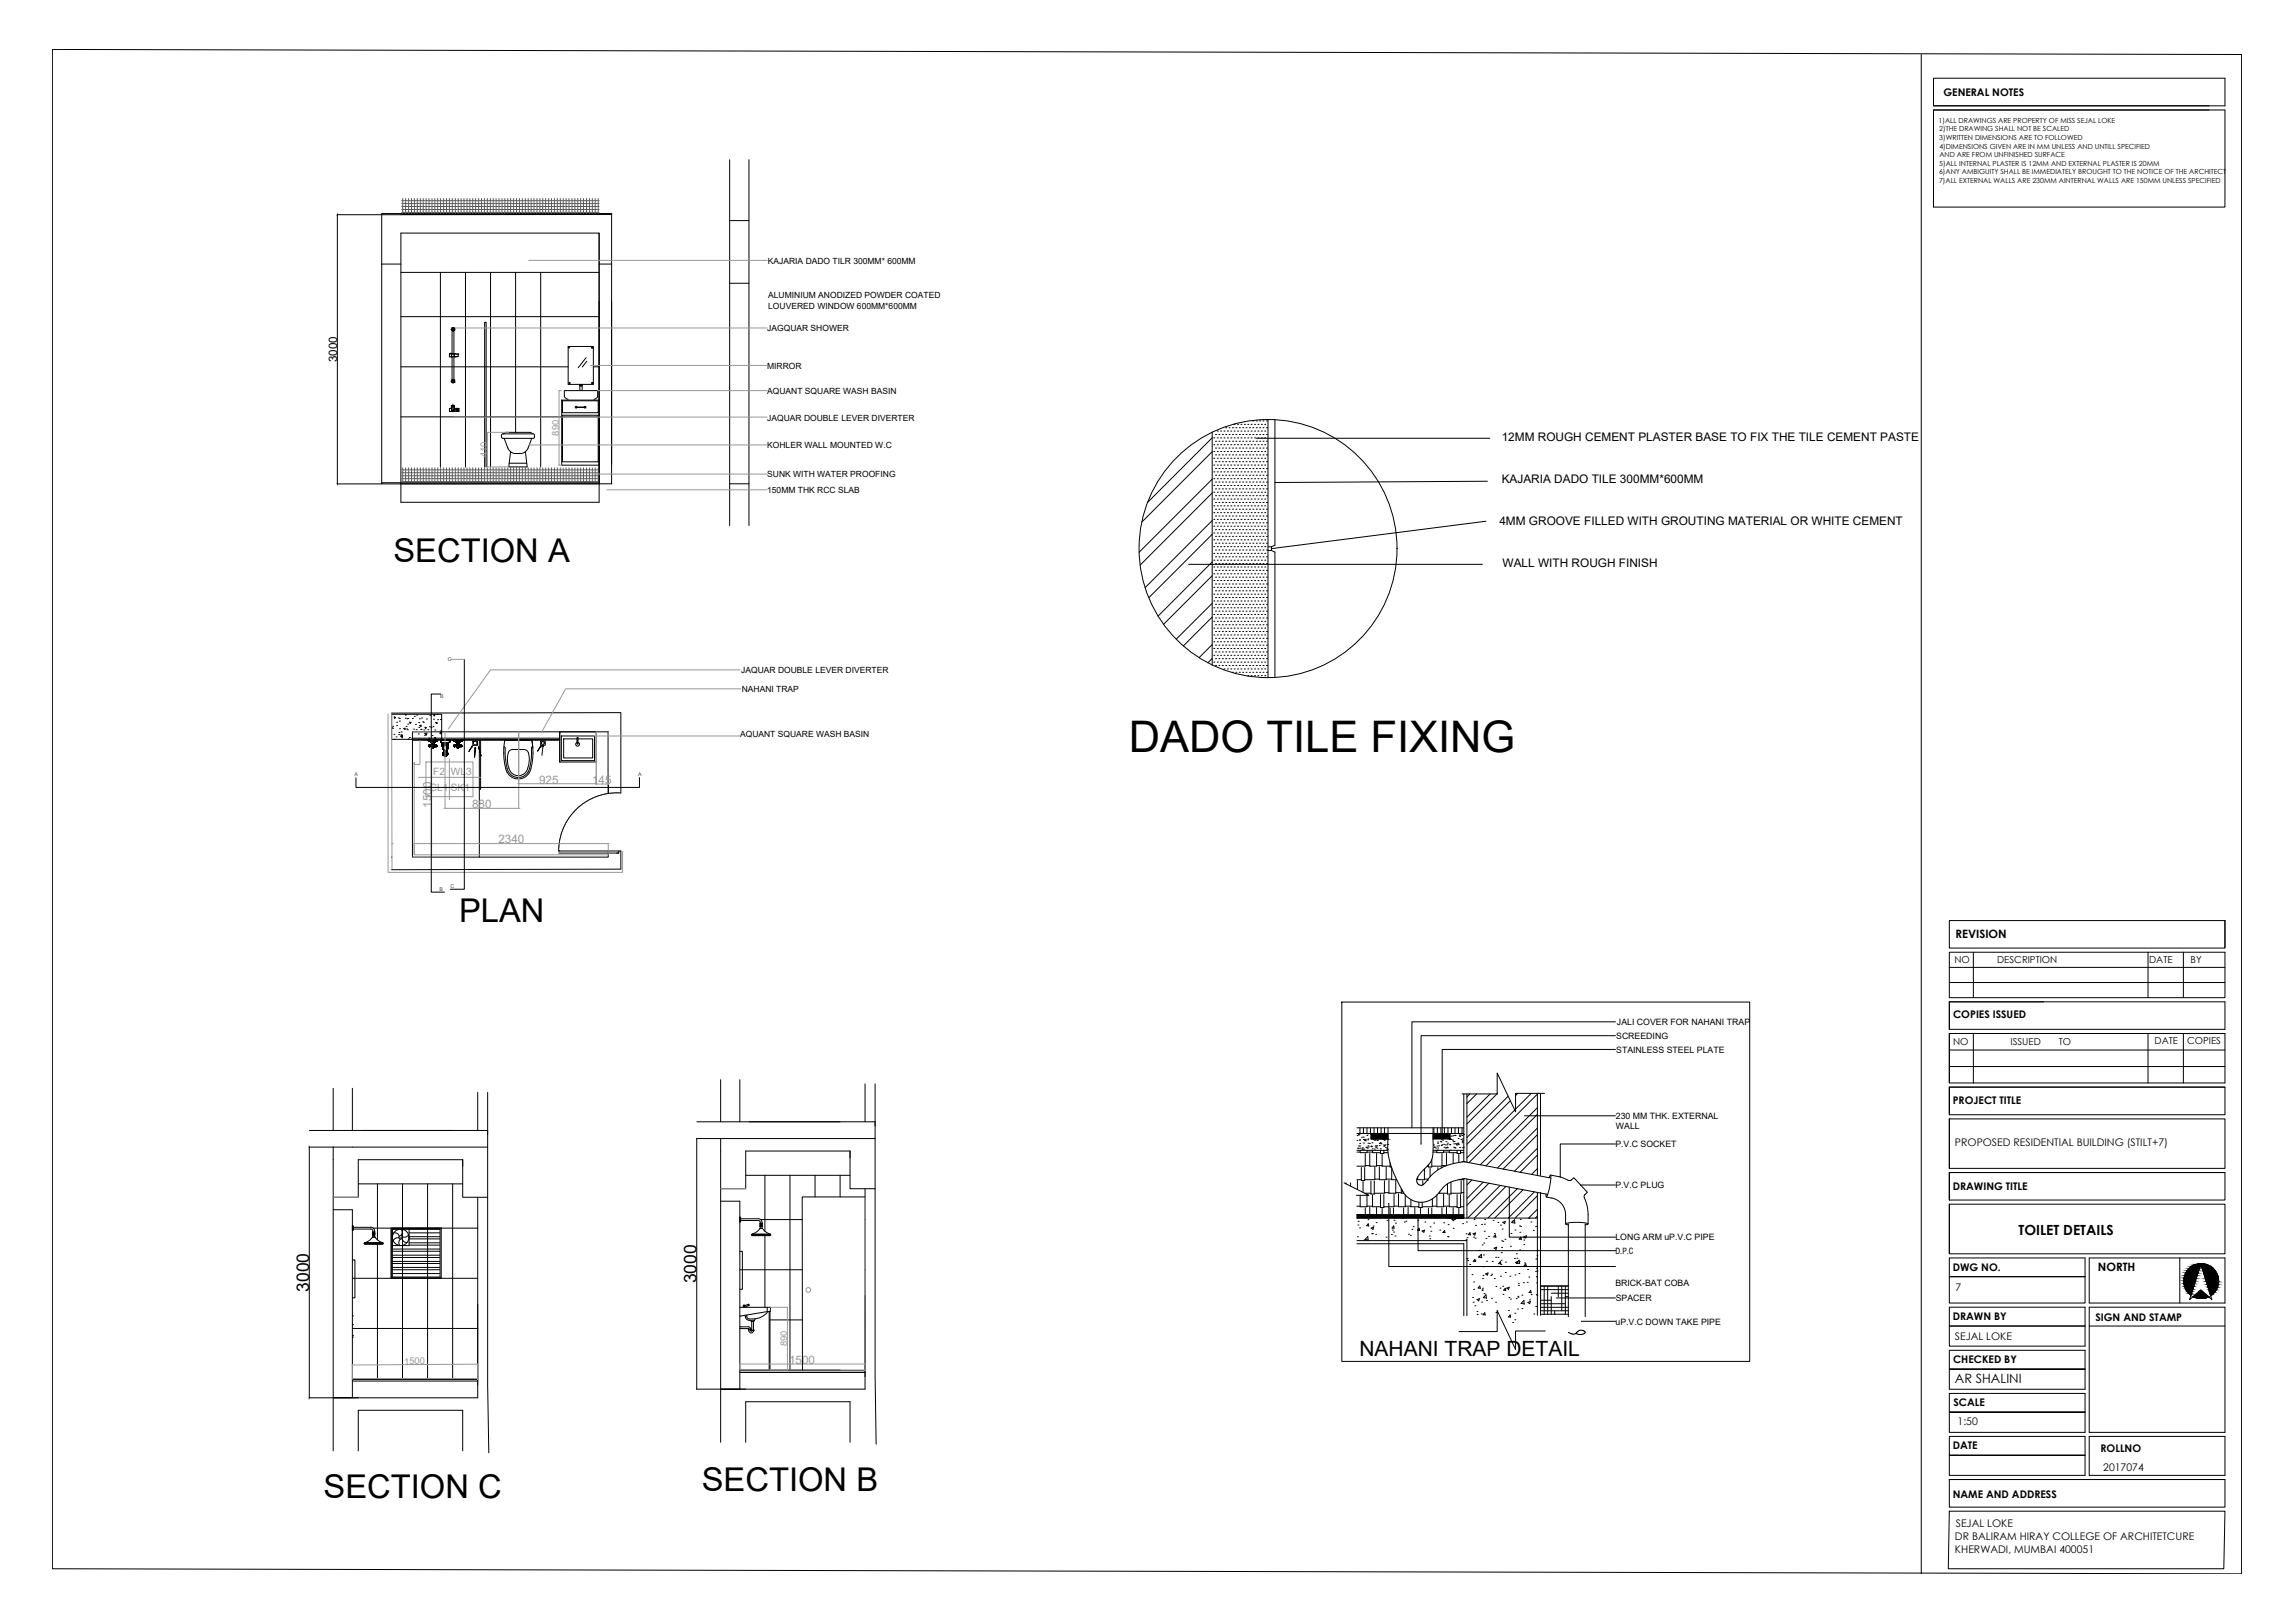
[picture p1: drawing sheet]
<svg xmlns="http://www.w3.org/2000/svg" width="841mm" height="594mm" viewBox="0 0 841 594" stroke-linecap="round" stroke-linejoin="round" font-family="sans-serif">
<defs><g id="words">
<text font-size="15.9" x="413.7" y="275.3">DADO TILE FIXING</text>
<g font-size="12">
<text x="144.2" y="205.9">SECTION A</text>
<text x="168.2" y="337.6">PLAN</text>
<text x="257.2" y="545.9">SECTION B</text>
<text x="118.6" y="548.5">SECTION C</text>
</g>
<text font-size="7.7" x="498.2" y="496.7">NAHANI TRAP DETAIL</text>
<g font-size="6.4">
<text x="113.3" y="473.1" transform="rotate(-90 113.3 473.1)">3000</text>
<text x="255.2" y="470" transform="rotate(-90 255.2 470)">3000</text>
</g>
<text font-size="5.1" x="739.7" y="452.3">TOILET DETAILS</text>
<text font-size="4.7" x="716.4" y="506.5">AR SHALINI</text>
<g font-size="4.3">
<text x="123.5" y="132.7" transform="rotate(-90 123.5 132.7)">3000</text>
<text x="550.3" y="161.6">12MM ROUGH CEMENT PLASTER BASE TO FIX THE TILE CEMENT PASTE</text>
<text x="550.3" y="176.9">KAJARIA DADO TILE 300MM*600MM</text>
<text x="549.5" y="192.1">4MM GROOVE FILLED WITH GROUTING MATERIAL OR WHITE CEMENT</text>
<text x="550.6" y="207.7">WALL WITH ROUGH FINISH</text>
</g>
<g font-size="4.3" fill="#989898">
<text x="197.5" y="287">925</text>
<text x="217" y="287.1">145</text>
<text x="158.1" y="295.9" transform="rotate(-90 158.1 295.9)">1500</text>
<text x="173" y="296">880</text>
<text x="182.6" y="308.9">2340</text>
<text x="289.2" y="499.5">1500</text>
</g>
<g font-size="4.2">
<text x="716.6" y="343.7">REVISION</text>
<text x="768.8" y="465.6">NORTH</text>
</g>
<g font-size="3.8">
<text x="712.2" y="35">GENERAL NOTES</text>
<text x="715.7" y="372.8">COPIES ISSUED</text>
<text x="715.6" y="404.4">PROJECT TITLE</text>
<text x="716.4" y="419.7">PROPOSED RESIDENTIAL BUILDING (STILT+7)</text>
<text x="715.6" y="435.8">DRAWING TITLE</text>
<text x="715.6" y="465.4">DWG NO.</text>
<text x="716.6" y="473">7</text>
<text x="715.6" y="483.6">DRAWN BY</text>
<text x="767.9" y="483.7">SIGN AND STAMP</text>
<text x="716.4" y="490.9">SEJAL LOKE</text>
<text x="715.7" y="499.4">CHECKED BY</text>
<text x="715.9" y="514.9">SCALE</text>
<text x="717.4" y="521.9">1:50</text>
<text x="715.6" y="530.6">DATE</text>
<text x="769.8" y="531.7">ROLLNO</text>
<text x="770.7" y="538.7">2017074</text>
<text x="715.6" y="548.5">NAME AND ADDRESS</text>
<text x="716.7" y="559.4">SEJAL LOKE</text>
<text x="716.4" y="564.1">DR BALIRAM HIRAY COLLEGE OF ARCHITETCURE</text>
<text x="716.4" y="568.7">KHERWADI, MUMBAI 400051</text>
</g>
<g font-size="3.7" fill="#989898">
<text x="158.8" y="283.7">F2</text>
<text x="165.2" y="283.7">WL3</text>
<text x="157.5" y="289.7">CL1</text>
<text x="165.2" y="289.7">SK1</text>
</g>
<g font-size="3.5">
<text x="716.2" y="352.7">NO</text>
<text x="731.9" y="352.7">DESCRIPTION</text>
<text x="787.6" y="352.6">DATE</text>
<text x="802.8" y="352.6">BY</text>
<text x="715.7" y="382.6">NO</text>
<text x="736.8" y="382.6">ISSUED</text>
<text x="754.4" y="382.6">TO</text>
<text x="789.6" y="382.4">DATE</text>
<text x="801.5" y="382.4">COPIES</text>
</g>
<g font-size="3.4" fill="#989898">
<text x="204.8" y="159.5" transform="rotate(-90 204.8 159.5)">890</text>
<text x="178.6" y="167.5" transform="rotate(-90 178.6 167.5)">410</text>
<text x="288.5" y="493.1" transform="rotate(-90 288.5 493.1)">890</text>
<text x="148.1" y="499.8">1500</text>
</g>
<g font-size="3.2">
<text x="592.6" y="375.4">JALI COVER FOR NAHANI TRAP</text>
<text x="592.3" y="380.5">SCREEDING</text>
<text x="592.3" y="385.6">STAINLESS STEEL PLATE</text>
<text x="592.1" y="409.8">230 MM THK. EXTERNAL</text>
<text x="592.2" y="413.6">WALL</text>
<text x="592" y="420.2">P.V.C SOCKET</text>
<text x="592" y="435.2">P.V.C PLUG</text>
<text x="592" y="454.3">LONG ARM uP.V.C PIPE</text>
<text x="592" y="470.9">BRICK-BAT COBA</text>
<text x="592.1" y="476.6">SPACER</text>
<text x="592" y="485.1">uP.V.C DOWN TAKE PIPE</text>
</g>
<g font-size="3.1">
<text x="281.4" y="96.8">KAJARIA DADO TILR 300MM* 600MM</text>
<text x="281.5" y="109.1">ALUMINIUM ANODIZED POWDER COATED</text>
<text x="281.5" y="113.4">LOUVERED WINDOW 600MM*600MM</text>
<text x="281.1" y="121.3">JAGQUAR SHOWER</text>
<text x="281.1" y="135.3">MIRROR</text>
<text x="281.1" y="144.3">AQUANT SQUARE WASH BASIN</text>
<text x="281.1" y="154.4">JAQUAR DOUBLE LEVER DIVERTER</text>
<text x="281.1" y="164">KOHLER WALL MOUNTED W.C</text>
<text x="281.1" y="174.7">SUNK WITH WATER PROOFING</text>
<text x="281.1" y="180.4">150MM THK RCC SLAB</text>
<text x="271.6" y="246.5">JAQUAR DOUBLE LEVER DIVERTER</text>
<text x="271.8" y="253.4">NAHANI TRAP</text>
<text x="271.2" y="269.8">AQUANT SQUARE WASH BASIN</text>
<text x="592" y="459.3">D.P.C</text>
</g>
<g font-size="2.6">
<text x="710.4" y="45">1)ALL DRAWINGS ARE PROPERTY OF MISS SEJAL LOKE</text>
<text x="710.7" y="48.2">2)THE DRAWING SHALL NOT BE SCALED</text>
<text x="710.7" y="51.3">3)WRITTEN DIMENSIONS ARE TO FOLLOWED</text>
<text x="710.7" y="54.5">4)DIMENSIONS GIVEN ARE IN MM UNLESS AND UNTILL SPECIFIED</text>
<text x="710.7" y="57.6">AND ARE FROM UNFINISHED SURFACE</text>
<text x="710.6" y="63.9">6)ANY AMBIGUITY SHALL BE IMMEDIATELY BROUGHT TO THE NOTICE OF THE ARCHITECT</text>
<text x="710.7" y="60.7">5)ALL INTERNAL PLASTER IS 12MM AND EXTERNAL PLASTER IS 20MM</text>
<text x="710.6" y="67">7)ALL EXTERNAL WALLS ARE 230MM AINTERNAL WALLS ARE 150MM UNLESS SPECIFIED</text>
</g>
<g font-size="1.9" fill="#991b1e">
<text x="164.1" y="242">C</text>
<text x="161.3" y="255.8">B</text>
<text x="129.9" y="284.2">A</text>
<text x="233.9" y="284.3">A</text>
<text x="161.1" y="326.4">B</text>
<text x="165" y="325.1">C</text>
</g>
</g></defs>
<!-- layer: 0 -->
<g fill="none" stroke="#000" stroke-width=".37">
<path d="M267.4 58.5v134M274.5 58.5v134M123.6 78.7v98.5M219.6 78.6h-96M224.1 78.2v99v-.4M224.1 78.2v.4h-76.9M224.1 78.2h-84.2v18.5M146.9 99.8h72.7M161.4 99.8v71.3M170.6 99.8v71.3M179.8 99.8v71.3M188.9 99.8v58.6"/>
<path d="M198.1 99.8v71.3M219.6 85.4v91.8h-79.7v-80.5h7M219.6 96.7h4.5M267.4 80.8h7.1M146.9 116h72.7M166 119.9v.6M219.6 110.4v66.4h-79.7M224.1 110.4v59.6M267.4 103.7h7.1M146.9 134.4h61.3M164.7 129.6v1.1M164.7 130.7h.1"/>
<path d="M164.7 129.6h.1M164.7 129.6h.2M164.7 130.7h.9M164.9 129.6h.1M164.9 129.4v.2M164.9 129.4h.1M164.9 129.4h.4M165.2 120.6h1.6M165.2 139.6h1.6M165.3 129.4h.1M165.3 129.6h.1M165.3 129.6h.3"/>
<path d="M165.3 129.4v.2M165.5 130.7h.1M165.5 129.6h.1M165.5 129.6v1.1M165.6 139.2h.1M165.6 120.2h.1M165.6 121.1h.1M165.6 120.2l-.1 .4 .1 .4M165.6 139.2l-.1 .4 .1 .4M165.7 121.1h.7M165.7 120.2h.7M165.7 139.2h.7"/>
<path d="M165.7 121.1h.1M165.7 121.1v8.5M165.7 130.7v8.5M165.7 129.5l2.2 .2v.9l-.8 .1M165.7 130.7h1.4M165.7 139.1h.1M166 120.6v.8M166 138.8v.8M166 139.8v.6M166.1 130.4l.2 .2v8.6M166.3 139.2h.1M166.3 120.2h.1"/>
<path d="M166.3 121.1h.1M166.3 121.1l.1 8.5-.3 .2M166.4 139.1h.1M166.4 121h.1M166.4 121.1h.1M166.4 120.2l.2 .4-.2 .4M166.4 139.2l.2 .4-.2 .4M166.5 130.7h.1M166.5 129.6h.1M166.5 129.6v1.1M167.1 130.7h.1M167.8 129.7h.1"/>
<path d="M208.2 126.9h9.2v13.9h-9.2zM214.8 131l-2.9 3.7M215 132.3l-1.6 2.1M217.4 134.4h2.2M146.9 152.7h72.3M164.7 150.7h.1M164.7 149.6h.1M164.7 150.7h.7M165.4 148.6h1.2l-.1 2.1M165.4 148.6h.1M165.4 149.6h-.7v1.1M165.4 148.6l.1 2.1"/>
<path d="M165.4 150.7h1.1M165.5 150.7h.1M165.6 140.1h.1M165.6 140h.1M165.6 148.6h.1M165.6 148.6h.7v1.6M165.6 148.6v1.6M165.6 140v.1M165.6 148.6v1.5M165.6 150.1l.4 .4 .3-.4M165.7 140h.7M166 150.5h.1"/>
<path d="M166 148v.4M166 148.6v.6M166.3 140.1h.1M166.3 140h.1M166.3 148.6v1.5M166.3 150.2h.1M166.3 140v.1M166.4 140h.1M166.5 150.7h.1M166.5 150.7h1.4M166.6 149.6h1.3M166.9 150.1h.6"/>
<path d="M167.5 149.5v1.2M167.6 149.8h.1M167.6 149.8l-.4 .2v.4h.4M167.6 150.4h.1M167.7 150.1h.4M167.7 150.4h-.1M167.7 150.4h.1M167.7 149.8h.2M167.8 149.8h.1M167.8 150.4h.1M167.8 149.8h-.5l-.2 .3 .3 .4 .4-.1M167.9 150.4h.1"/>
<path d="M167.9 149.8h.1M167.9 150.7h.1M167.9 149.6h.1M167.9 149.6v.2M167.9 150.4v.3M183.7 159.5l.2 .8 .4 .3h11.1l.4-.3v-.8M183.8 159.4l.5-.5h11.1l.5 .5M184.6 158.9h.1M184.6 158.8l.9-.4h8.6l.9 .4M205.8 146.5h13.8v23.9h-13.8zM206.1 146.8h13.1v4.4h-13.1zM206.1 152.1h13.1v17h-13.1z"/>
<path d="M206.8 145.4v-2.3h12.2v2.3M206.8 145.4l1.4 .9M211 149.1l3.5 .1zM212.5 140.9l.2 .4M212.5 143.1v-2.1l.4-.2 .5 .2-.1 2.1M213.4 140.9l-.2 .4M219 145.4l-1.4 .9M444.2 158.4v85.2M464.7 153.7v94.5M467.2 153.7v46l-1.3 .6M123.6 177.2h16.2M147.2 177.2h72.4v-91.8h-72.7v98.6h72.7v-6.8h4.5"/>
<path d="M177.6 171.1v-53h.6v53M184.8 160.6l1.3 3.5 1 1.3a5.8 5.8 0 0 0 5.5 0l.9-1.3 1.4-3.5M186.6 169.7h6.4M187.1 165.5l-.6 5.5h6.7l-.7-5.5M267.4 177.2h7.1M444.2 160.3l-23.7 23.8M444.2 175.5l-26.8 26.8M444.2 165.4l-25.8 25.8M444.2 190.7l-24.6 24.6M444.2 180.5l-26.4 26.5M444.2 195.7l-23.2 23.2M444.2 205.8l-19.8 19.9"/>
<path d="M444.2 210.8l-17.8 17.9M464.7 200.3h1.2M465.9 200.3v1.3h-1.2M465.9 201.6l1.3 .6v45.9M444.2 221l-13.2 13.1M444.2 236.1l-4.8 4.8M444.2 226l-10.6 10.6M161.5 254.2h-3.5v72.6h4.9M170.2 241.5v84.2h-5.1M444.2 241.2l-1.6 1.6M143.5 261.2l84-.2v29.4M151 270.4h54.1"/>
<path d="M151.1 271.1h54M153.3 270.8h51.8M157.5 271.5l-.6-.3h3.4l-.5 .3h-2.3l.6 .4 .1 .5M157.7 273h.3M157.7 273.3h.3M158 271.9h1.2M158.2 272.6h.9M159.1 272.6v1.2M159.1 272.4v.2M159.2 273h.3M159.2 273.3h.3M159.9 271.5l-.6 .3-.2 .6h-.9v1.4h.9h-.9"/>
<path d="M162 272.6l.6 2.3zM162.1 272l-.1 .6M162.4 275.9l.4-.5 1.2 .3 .1 .2h-1.7v.6l.4 .3 1-.1 .3-.8M162.4 276.3h1.7M162.9 274.9v.5M163.5 274.9v.5M164.4 272l.3-.2 .2-.6h-3.4l.2 .6 .4 .2h2.3l-.1 1.2-.5 1.7h-1.2v-2h1.2v2M166.5 271.5l.6 .3 .3 .6h.8v1.4h-.8h.8M166.9 273h.3M166.9 273.3h.3M167.2 271.9h1.2M167.4 272.4v.2"/>
<path d="M167.4 272.6h.8M167.4 272.6v1.2M168.3 273h.4M168.3 273.3h.4M168.9 271.5l.6-.3h-3.5l.6 .3h2.3l-.4 .2-.3 .7M172.8 273.4l.3-.2v.5zM173.1 273.2l-1.4 2.2 1.4-2.2M173.3 271.5h1.7v1.5h-1.7zM174.2 273.8l-.3 3.5 .3-3.5M174.2 273.8l.2 .5-.5-.1zM175.4 273.6l.9 3.2-.9-3.2M175.4 273.6l.4 .3-.4 .2z"/>
<path d="M175.7 271.1v42.8M176.1 271.1v17.9h-.4M184.7 273.5l.4 .3a25.6 25.6 0 0 0 1.2 8.9 4.2 4.2 0 0 0 4.3 2 4.2 4.2 0 0 0 3.4-3.2 25 25 0 0 0 .7-7.7l.5-.3M187.8 274.5l-1.1 .4a7.9 7.9 0 0 0 .8 8.2 3.5 3.5 0 0 0 5.9-1.8 7.3 7.3 0 0 0-.2-6.4l-1.1-.4h-2.1h2M187.8 274.5h2.2h-2.2M194.9 271.1a22.2 22.2 0 0 1-.9 11.8 4.7 4.7 0 0 1-4.8 2.3 4.7 4.7 0 0 1-3.9-3.6 25 25 0 0 1-.3-10.5h9.9l.4 2.9M198 273.3l.3-.1v.4zM198.1 271.4h1.7v1.6h-1.7zM198.3 273.2l-1.4 2.1 1.4-2.1M198.7 273.3l.3-.1 .2 .3zM199 273.2l-.4 3.4M205.1 268h13.4v11.1h-13.4z"/>
<path d="M205.1 268v11M205.7 269.6h12.2v9h-12.2zM206.6 270.6h10.6v7h-10.6zM211.4 270.2h.4v2.3h-.4zM222.9 268v22.6v-22.6h-71.8v45.9h71.8v-2.2M234.3 284.8v3.6h-103.9v-3.5M143.5 313.9h.1M227.5 311.7v6.6l-84 .2M491.7 367h149.5v131.6h-149.5zM592 379.3h-71.2v39.7M592 374.3h-74.6v38.8M122.1 398.6v15.4"/>
<path d="M129.1 398.6v15.4M264.1 395.5v15.4M271.1 395.5v15.4M317 397v13.9M320.7 397v15.4M592 384.4h-63.5v31.6M113.4 414h65.3v93.4l.4 24.7M175.1 400.1v13.9M178.7 400.1v15.5M255.3 417h65.4M255.3 417.1v91.6M255.4 410.9h65.3v93.3l.4 24.7"/>
<path d="M264.1 417v111.3M497.3 417.7h.1M497.3 415.1h39.1M497.3 413.1h39.1M497.3 415.9h.1M497.7 415.4h.1M497.9 419.7h.1M497.9 415.7h.1M498.1 415.3h.1M498.2 417.6h.1M498.2 417.5h.1M498.3 418.8h.1"/>
<path d="M498.3 419.7h.1M498.4 413.1v2M499 416.5h.1M499.6 416.5h.1M499.6 417.4h.1M499.6 413.1v2M499.7 418.7h.1M499.8 417.4h.1M500.1 417.6h.1M500.3 417.8h.1M500.4 417.3h.1M500.9 415.9h.1"/>
<path d="M500.9 413.1v2M501.1 415.3h.1M501.2 417.5h.1M501.3 418.7h.1M501.3 417.1h.1M501.3 419.7h.1M501.8 418.8h.1M502.2 413.1v2M502.3 420h.1M502.4 415.6h.1M502.4 419.8h.1M502.6 420h.1"/>
<path d="M502.8 418.6h.1M503.2 417.4h.1M503.5 413.1v2M503.7 417.6h.1M503.9 419.8h.1M504.1 417.5h.1M504.2 419.7h.1M504.5 419.7h.1M504.8 417.7h.1M504.8 413.1v2M505.4 418.8h.1M505.4 419.6h.1"/>
<path d="M505.8 418.5h.1M505.9 418.7h.1M506.1 419h.1M506.1 413.1v2M506.7 417.4h.1M507 419.4h.1M507.1 419.8h.1M507.3 417.6h.1M507.3 417.4h.1M507.3 419.6h.1M507.4 413.1v2M507.6 419.3h.1"/>
<path d="M508.5 419.2h.1M508.6 413.1v4.1h-6.2v-2.1M508.6 417.2v4.2l.7 4.2 1.9 5.2 3 5.9M525.2 413.1v7.2l-.3 3.5-.9 2.2-3.3 3.5-1.3 1.7-.2 1.6 1.1 1.3 .7 .1 .7-.4 3.3-3.8 2.9-2.1 3.8-1.5 4.4-.9 32.1 5.9M525.4 419.3h.1M525.5 413.1v2M526.6 419.8h.1M526.7 413.1v2M526.8 418.3h.1M526.9 418.7h.1M527.2 419.7h.1M527.8 418h.1"/>
<path d="M528 418.2h.1M528 413.1v2M528.1 419.6h.1M528.2 417.3h.1M528.4 419.3h.1M528.7 417.6h.1M529.1 419.1h.1M529.3 413.1v2M529.6 419.3h.1M529.9 418.2h.1M530.3 419.3h.1M530.4 418.7h.1"/>
<path d="M530.6 413.1v2M531.2 419.2h.1M531.3 419.3h.1M531.3 415.1v2.1M531.5 417.2h.1M531.7 416.1h.1M531.8 417.3h.1M531.9 413.1v2M532.3 417.6h.1M532.3 416h.1M532.5 418.2h.1M532.7 419h.1"/>
<path d="M532.8 415.9h.1M532.9 418.1h.1M533.1 415.8h.1M533.2 413.1v2M533.2 415.9h.1M533.4 418.9h.1M533.6 419.2h.1M533.8 419.4h.1M534 418.7h.1M534.3 418.7h.1M534.3 417h.1M534.4 419.2h.1"/>
<path d="M534.5 413.1v2M534.7 416h.1M534.8 415.7h.1M534.9 416.2h.1M535.4 417.3h.1M535.4 415.7h.1M535.7 415.9h.1M535.8 413.1v2M535.8 417.6h.1M535.8 418.5h.1M535.8 418.1h.1M536 417.1h.1"/>
<path d="M536.3 415.5h.1M536.4 400.7v24.8M537.6 400.7v25M538.6 400.7l-1 1.1M541.1 400.7l-3.5 3.5M546.1 400.7l-8.5 8.5M548.6 400.7l-11 11M548.7 400.5v.1M552.7 401.5l-15.1 15.1M553.5 403.2l-15.9 15.9M555.1 406.6l-17.5 17.5M556.2 400.5l-.8 .8"/>
<path d="M558.6 408.7h33.4M561.1 400.5l-5.7 5.7M563.4 405.7l-20.9 20.9M563.4 413.2l-14.7 14.6M563.4 400.8l-25.1 25.1M563.4 408.2l-18.9 18.8M563.4 415.6l-12.6 12.6M563.4 400.5l-.1 30M564.5 400.5v30M566 400.5h-10.6v6.7l-6.7-14.2v7.7h-12.9M592 419h-20.2v12.1M113.3 420.1h65.4"/>
<path d="M113.3 420.2v91.7M122.1 420.1v111.3M131.3 433.6h38.3M138.3 433.6v20.5M147.5 433.6v71.3M156.7 433.6v71.3M165.9 433.6v71.3h-36.8M169.6 424.8v13.7h9.1M169.6 424.8h-38.3v13.7h-9.2M169.6 424.8v2.4M175.1 438.5v73.5h-45.8M264.1 440h7v68.8h-7h9.2"/>
<path d="M273.3 430.5h38.2M280.3 430.5v20.5M289.5 430.5v71.3M298.7 430.5v7.9M307.9 430.5v7.9M311.5 421.6v13.8h9.2M311.5 421.6h-38.2v13.8h-9.2M311.5 421.6v2.4M317 438.4h-23l.1 63.4M317 435.4v73.4h-45.8M492.5 433.2l9.1 4.6h-4.6M493.3 433.2v.4"/>
<path d="M494.9 433.2v1.3M497.3 432.1h1.6M497.3 422h1.1M497.3 421.3h11.3M497.4 420.5h.1M497.4 432.4v3.3M497.7 420.6h.1M498.3 420.5h.1M498.4 421.3v.9h2.5v-.9M498.4 437.8v4.2h2.5v-4.2M498.9 427.6v4.8h1.2v-4.8M499 420.8h.1"/>
<path d="M499.2 420.9h.1M499.3 420.4h.1M499.5 432.7v4M499.7 420.9h.1M500.1 437h2.3M500.3 422.6v4.5h-3M500.3 426.9h1.7M500.5 420.2h.1M500.8 420.2h.1M500.9 422h2.1M500.9 437.3v.2M501 420.5h.1"/>
<path d="M501.4 420.1h.1M502 422.3v4.8h2.5v-4.6M502.4 432.6v4.7h1.2v-4.7M502.8 420.8h.1M503 421.3v.9h2.9M503 437.7v4.3h2.9M503.7 420.9h.1M503.8 427.5v4.6h-3.7M503.8 431.9h1.7M504.1 420.2h.1M504.5 426.9h2M504.6 420.5h.1"/>
<path d="M505.5 427.3v4.8h2.5v-4.7M505.8 420.7h.1M505.9 421.3v1.2h1.2v-1.2M505.9 437.5v4.8h1.2v-4.8M506.5 422.8v4.3h2.9M507.1 422.2h1.5M507.3 432.5v4.5h-3.7M507.3 436.8h1.7M507.7 420.2h.1M508 431.9h2M508.2 420.5h.1M508.2 420.9h.1"/>
<path d="M508.4 421.1h.1M509 432.3v4.7h2.5v-4.6M509.4 425.8v1.6h.5M510 427.8v4.3h1.8M510.9 437.5v4.5h-3.8M511.5 436.8h2M512.5 437.2v4.8h2.5v-4.3M513.5 435.4v1.6h.9M513.6 435.5l1.4 2.3 2.2 1.6 2.2 .9h2.6l1.6-.5 1.7-1 1.6-1.4 2.2-2.7 1.6-1.3 2.8-1.1 3.3-.6 30.3 5.8M517 439.4v2.6h3M519.2 431.9h.3M521.4 432.5v1.5"/>
<path d="M522 428.1v4h-2.5v-1M522 431.9h1.3M523 427.1h.5M523 432.3h.1M524.1 427.7v3.3M524.7 424.7v2.7h-1.2v-.7M524.9 439.1v2.9h-3.7M525.2 422h1.4M525.2 421.3h11.2M525.5 420.2h.1M525.6 420.1h.1M526 420.5h.1"/>
<path d="M526.6 421.3v.9h2.4v-.9M526.7 421.2h.1M526.9 420.5h.1M526.9 427.6v.9M527.4 436.8h.2M527.6 436.5v.5h2.9M528.2 427.6v.2M528.4 422.6v4.5h-3.7M529 422h2.1M529 437.3v4.7h-2.4v-4.3M529.1 420.2h.1M529.6 420.5h.1"/>
<path d="M529.9 420.4h.1M530.1 422.3v4.6h-1.7M530.2 420.2h.1M530.4 420.4h.1M531.1 421.3v.9h2.9M531.1 437.7v4.3h2.9M531.4 421.3h.1M531.7 432.9v4.4h-1.2v-3.7M532.5 422.5v3.7M532.7 420.2h.1M532.9 420.3h.1M533.2 420.5h.1"/>
<path d="M534 421.3v1.2h1.2v-1.2M534 437.5v4.8h1.2v-4.8M534.6 422.8v3M534.9 420.3h.1M535.2 422.2h1.2M535.4 432.5v4.5h-3.7M535.4 436.8h1M535.9 420.4h.1M536.3 420.2h.1M536.4 431.9l-1.8 .2M536.4 431.7v14.4M537.6 431.8v14.3"/>
<path d="M539.4 432.2l-1.7 1.7M543.5 433l-5.9 6M545.6 433.4l-8 8M549.8 434.2l-11.9 11.9M551.9 434.5l-11.6 11.6M553.1 434.8v18.3h38.9M556.1 435.3l-10.8 10.8M558.1 435.8l-10.3 10.3M562.3 436.5l-9.6 9.6M563.4 420.6l-8.4 8.3M563.4 428l-2.1 2.1M563.4 423.1l-6.3 6.3"/>
<path d="M563.4 438l-8.2 8.1M563.4 436.7v45M564.5 436.7v45M566.7 438.4a6.7 6.7 0 0 1 7 6.5v3.4M567.7 431.3l.5-.9a17.9 17.9 0 0 1-1.5 8l-.1-1.1M568.2 430.4l3.4 .6 3.4 1.4 .6-.1 1.2-.9 4.9 5.3-1.1 1v1M579.3 434h12.7M580.6 438.7a14.5 14.5 0 0 1 1.4 6.2v3.4M122.1 443.1h7v68.9h-7h9.2M129.1 449.8h.4M129.2 448.9v1.9M129.3 448.9v.1"/>
<path d="M129.3 449l.2 1.5-.2 .1zM129.3 450.6v.1M129.5 449.5h6.4M129.5 450.2h6.4M133.5 455.3l-.1 .2h7.1l-.1-.2M133.5 455.3h6.8M133.6 455.5h.4M133.7 455.6h.3M133.7 455.1h6.5M133.7 455.1l-.1 .2M134.1 455.5h.4M134.2 455.6h.3"/>
<path d="M134.7 455.5h.4M134.7 455.6h.3M135.2 455.5h.4M135.2 455.6h.3M135.7 455.5h.4M135.8 455.6h.2M135.9 450.1l.5 .2 .3 .6M135.9 449.5a1.42 1.42 0 0 1 1.4 1.4M136.2 455.5h.4M136.3 455.6h.2M136.5 453.1h.9l1.2 1.3 1.7 .9M136.5 451.2h.9v.4h-.9z"/>
<path d="M136.5 451.8h.9M136.5 451.8l.1 .5M136.5 452.4h.8zM136.6 452.4v.7M136.6 450.9v.3M136.8 449.8h38.2M136.8 455.5h.3M136.8 455.6h.3M136.8 451.6l.1 .1M136.9 451.7l-.1 .1M137 451.7l.1 .1M137 451.6l-.1 .1"/>
<path d="M137.3 455.5h.3M137.3 451v.2M137.3 455.6h.3M137.3 452.4l.1 .7M137.3 453h-.8l-1.2 1.4-1.6 .7M137.3 453v.1M137.4 451.8l-.1 .5M137.8 455.5h.4M137.9 455.6h.2M138.4 455.6h.2M138.7 455.5h-.4v49.4M138.8 455.5h.4"/>
<path d="M138.9 455.6h.3M139.3 455.5h.5M139.4 455.6h.3M139.8 455.5h.5M139.9 455.6h.3M143.4 450.1v18h18.3v-18.4h-18.3v18.4h18.3M143.8 450.1v17.6h17.5v-17.6M143.8 459.7h17.3M143.8 458.3h17.3M143.8 457.5h17.3M144.3 451.6a1.67 1.67 0 0 1 2 1.2M146.3 453.4a1.67 1.67 0 0 0-2.2 1.1"/>
<path d="M146.8 453.8a1.67 1.67 0 0 0-.3 2.4M146.8 453.2h.1M146.9 450.1a1.67 1.67 0 0 1 0 2.4M147.4 453.6a1.67 1.67 0 0 0 1.8 1.5M149.7 452.2a1.67 1.67 0 0 1-2.2 .8M149.9 450.1v6.1h-6.1M149.9 456h11.2M149.9 455.2h11.2M149.9 453.8h11.2M149.9 453h11.2M149.9 451.6h11.2M161.3 450.1h-17.5h17.5"/>
<path d="M271.1 458.3h.9v13.9h-.9M271.1 446.7h.3M271.2 445.8v1.7M271.3 445.8l.1 .2M271.4 446.1l-.1 1.4M271.4 446.4h6.4M271.4 447h6.4M275.5 452.2l-.1 .2h7l-.1-.2M275.6 452.4h.4M275.6 452.4h.3M275.7 452l-.2 .2h6.8l-.1-.2M276.1 452.4h.4"/>
<path d="M276.2 452.4h.3M276.6 452.4h.4M276.7 452.4h.3M277.1 452.4h.5M277.2 452.4h.3M277.7 452.4h.4M277.7 452.4h.3M277.8 447l.7 .5 .1 .6M277.8 446.3a1.46 1.46 0 0 1 1.4 1.8M278.2 452.4h.4M278.3 452.4h.2M278.4 449.9h1"/>
<path d="M278.5 449.9l-1.2 1.3-1.6 .8h6.5l-1.6-.8-1.2-1.3M278.5 448.1h.9v.3h-.9zM278.5 449.9h.1M278.5 449.2h.8zM278.5 449.2v-.6h.9l-.1 1.3M278.5 449.2v.7M278.7 452.4h.4M278.7 446.7h15.3M278.8 448.4h.2M278.8 452.4h.2M278.8 448.6h-.1M279 448.6h.1"/>
<path d="M279.2 452.4h.4M279.3 452.4h.3M279.3 449.9h.1M279.8 452.4h.3M280.3 452.4h.4M280.3 452.4v26.4M280.3 452.4h.3M280.8 452.4h.4M280.9 452.4h.2M281.3 452.4h.4M281.4 452.4h.3M281.8 452.4h.4"/>
<path d="M281.9 452.4h.3M317 446.7h.1M497.2 441.8h1.2M497.3 454.4h40.3v27.5M497.3 455.5h39.1v26.4M497.3 446.1h66.1M497.3 445h39.1M497.4 453h.1M497.6 448.7h.1M497.7 447.3h.1M498.2 449.7h.1M499.8 454.2h.1"/>
<path d="M500.3 442.4v2.6M500.9 441.8h2.1M501.2 452.9l.2 1.3-1.2-.2zM501.3 446.7h.1M501.4 448.2l-.6 .7 .8 .1M501.4 448.3l.2 .8M502 442.2v2.8M502.7 451.9h.1M502.9 451.9h.1M503.2 449.1h.1M503.4 449.5l-.9 .3 .6 .5 .3-.8M504.1 452.1h.1"/>
<path d="M504.3 447.8h.1M504.5 442.3v2.7M506.5 442.6v2.4M508 453.1h.1M508.3 447h.1M508.9 440.8v23.1h83.1M509.4 442.5v2.5M509.9 452.1h.1M510.3 450.5h.1M510.6 442.5v2.5M510.7 451.3h.1M510.8 449l-.7 .8h.8l-.2-.7"/>
<path d="M510.9 446.9h.1M510.9 441.8h1.6M511.2 452.7h.1M511.4 448h.1M514 446.1h.1M514.4 442.4v2.6M514.6 447.6h.1M515 441.8h2M515.2 447.3h.1M516 442.2v2.8M516.1 452.1h.1M516.8 452.4h.1"/>
<path d="M517.4 450.3h.1M517.8 449.3h.1M518.5 442.3v2.7M519.6 446.9h.1M519.7 445v13.1h72.5M520 440.3v2h1.2v-2M520.1 449.8l-.7 .8 .8 .1M520.1 449.9l.1 .8M520.5 442.6v2.4M522 450.6l-.2 .7M522.1 450.5l-1 .4 .7 .4M522.2 447.6h.1"/>
<path d="M523.5 442.5v2.5M523.8 452.7h.1M523.9 453.7h.1M524.1 449.4h.1M524.4 451h.1M524.7 442.5v2.5M524.9 441.8h1.7M525.4 448h.1M527.6 450.5h.1M528.4 442.4v2.6M529 441.8h2.1M529.1 447.9h.1"/>
<path d="M529.4 450.7l-.6 .7 .7 .1-.1-.8M530.1 442.2v2.8M530.5 452.9h.1M530.7 448.5h.1M530.7 453h.1M532.5 449.9h.1M532.5 442.3v2.7M532.7 447.1l-.6-.4 .8-.4-.2 .9M533 446.6h.1M533.2 446.4h.1M534.6 442.6v2.4M535.2 442h1.2"/>
<path d="M536 448.2h.1M537.3 451.9h.1M537.3 453.9h.1M537.4 447.6h.1M537.4 454.2v.2M537.6 453.3h.1M538.7 451.5l.2 .8-.8-.1zM539.8 451.9l.9-.3-.3 .8zM540 453.1h.1M540.2 446.7h.1M540.6 453.5h.1M540.7 448.8h.1"/>
<path d="M542.1 458h.1M542.9 459.4l-1.1 1 1.2 .2-.1-1.2M542.9 448.5h.1M543.2 456h.1M543.6 459.6h.1M543.7 455.3h.1M543.9 451h.1M544 448.4h.1M544.1 446.6h.1M544.5 453.6h.1M545.5 452.9h.1M547.1 447h.1"/>
<path d="M547.6 451.8h.1M548.2 453.1l-.8-.1 .6-.7 .2 .9M548.5 456.8l-.9 .3 .6 .5M548.5 456.8l-.3 .9M548.9 447.7h.1M549.9 448.7h.1M550.2 458.8h.1M550.3 456.9h.1M550.3 454.5h.1M550.5 450.2h.1M550.7 454.6h.1M551.5 453.9h.1"/>
<path d="M551.7 447.4l-1 .3 .7 .5 .2-.8M553.5 456.5h.1M553.7 451.8h.1M554.1 447.3h.1M555 446.7l-1 1.1 1.1 .2-.1-1.2M555.2 450.5h.1M555.7 459.2h.1M556.8 449h.1M556.9 457.8h.1M557 451.3h.1M557.1 453.5h.1M557.1 446.6h.1"/>
<path d="M557.2 449.2h.1M557.3 453.1l-.6 .7 .8 .1-.2-.7M558.3 453.4h.1M558.4 454.2h.1M558.4 455.8h.1M559.4 452.6l-.9 .4 .7 .4M559.4 452.7l-.3 .8M560.3 446.2h.1M561 447.6h.1M561.9 450.7h.1M562.8 449.2h.1M563.2 459.9h.1"/>
<path d="M563.3 457.9h.1M563.4 442.9l-3.2 3.2M563.4 445.4l-.7 .7M574.7 448.6l-1-.3a15.8 15.8 0 0 1 8.3 0l-1.1 .3M574.7 448.3v33.9M580.9 448.3v33.9M129.1 468.2h46M129.1 461.5h1v13.8h-1M143.8 465.1h17.3M143.8 466.5h17.3M143.8 464.2h17.3M143.8 462.8h17.3"/>
<path d="M143.8 462h17.3M143.8 460.6h17.3M271.1 478.8h11.1l.2 .2M271.1 465.1h22.9M272.6 478.1v.7M272.8 478.1l.1 .7M273 478.2l1.4-.6 .1 .4-1.4 .8-.1-.7h-.6l-.1 .7M274.5 477.9l-.1 .3h-.3M281.1 478.8v1.6M282.4 479l-.1 1.2M317 465.1h.1M537.6 461h.1"/>
<path d="M537.8 461.7h.1M538.6 463.1h.1M539.4 466.8h.1M539.6 475.2h.1M539.8 477h.1M540 469.5h.1M540 472.3h.1M540.5 478.3h.1M540.5 461.8h.1M540.7 462.1l-.8-.1 .6-.8 .2 .9M541.9 476.4l-.7-.4 1-.4-.3 .9M542 460.2h.1"/>
<path d="M542.3 471l-.6 .7 .8 .1M542.3 471.1l.2 .8M543 476.9h.1M543.1 472.4h.1M543.2 472.6h.1M543.3 468.3h.1M543.3 471.8h.1M543.4 464h.1M543.4 467.1h.1M543.8 473.8h.1M544.5 474.2l.2 1.3M544.6 474.2l-1 1.1 1.1 .1"/>
<path d="M544.8 462h.1M544.8 476.3h.1M545.3 466.2l-.9 .4 .7 .4 .2-.7M546.4 467.1h.1M546.6 475.5h.1M546.7 466.7h.1M546.8 462h.1M547.6 468.3h.1M548.1 477h.1M548.1 460.5h.1M548.2 471.2h.1M549 460.5h.1"/>
<path d="M549.7 471.8h.1M549.8 467.4h.1M549.8 462.1l-.6 .7 .8 .1M549.8 462.1l.2 .8M550 463.1h.1M550.1 461.6h.1M550.7 471.1h.1M550.8 474.1h.1M551.6 466.1h.1M551.6 471.8l-.6 .8h.8l-.2-.7M551.7 462.3h.1M552.8 480h.1"/>
<path d="M552.8 472.2l-.6-.4 .9-.3-.3 .8M553 475.3h.1M553.3 467.4h.1M553.5 475.8h.1M555 461h.1M555.2 467h.1M555.6 475.6h.1M555.9 460.8h.1M556.1 479.5h.1M556.2 474.8h.1M556.2 462l-.9 .4 .7 .4 .2-.7M556.3 475.1h.1"/>
<path d="M556.4 470.1h.1M556.4 470.8h.1M556.6 466.5h.1M556.7 462.1h.1M556.9 462.8l-1.2-.2 1-1.1 .2 1.3M557.7 474.4h.1M557.7 479.3h.1M558.3 469.8h.1M558.4 476.3l-1 1.1 1.2 .2M558.4 476.4l.2 1.2M558.6 462.6h.1M559.2 462.9l-.7 .7 .8 .1"/>
<path d="M559.2 462.9l.1 .8M559.7 469.7h.1M559.8 465h.1M560.3 467.7h.1M560.5 476.1h.1M560.8 476.7l-.9 .3 .6 .5 .3-.8M561.1 473.4h-.8l.6-.8 .2 .9M561.1 474.2h.1M562.7 465.7h.1M562.8 478.5h.1M562.8 461.1h.1M563 474.2h.1"/>
<path d="M563 464.6h.1M563.1 469.9h.1M563.2 474.4h.1M563.3 465.6h.1M563.4 467.5l-.3 .1 .3 .2M564.5 471h10.2M564.5 478.8h10.2M564.5 477.5h9.1M564.5 476.2h4M564.5 472.3h10.2M564.5 471.1h10.2M565.9 471v10.4"/>
<path d="M567.2 471v10.4M568.5 474.9v6.5M568.5 473.7h6.2M570.3 475.4h21.7M571 471v3.9M572.3 471v9.1M573.6 471v10.4M573.6 474.9h1.1M129.1 486.6h45.9M129.1 482h.5M129.1 489.1h.5M129.1 489.7h.5"/>
<path d="M129.6 485.2h-.5M271.1 486.6h3.1l.3 .2M271.1 486h3.1M273.1 481.7l.3 1.3 1.1 .6M273.7 481.7v.8l.8 .6M274.2 486.8h1.1v.2h-1.1zM274.2 485.9l.6 .3 .3 .6M275.3 487.2h1v.2h-1zM275.3 483.8v.2h.7M275.5 483.8v3.7h-.4v-.7M276.1 483.8l.1 3.5a.87 .87 0 0 1-.9 .9 .87 .87 0 0 1-.9-.9v-.5M276.3 483.8v.2h-.7"/>
<path d="M276.7 483l-.2 .8-2-.2M281.1 480.4l-10 1.7M281.4 480.4a7.4 7.4 0 0 1-6.9 2.7M281.9 480.3v21.5M282.2 483.4h11.9M282.2 480.3v21.5M282.3 480.2l-1.2 .2M317 483.4h.1M541.2 480.4h.1M541.3 481.4h.1M542.8 481.2h.1M544.1 480.8l-.6 .7 .8 .1-.2-.7"/>
<path d="M548.2 480.7h.1M553.4 481.6l.2 .8-.8-.1zM554.3 484.4h.1M555.1 483.4h.1M555.1 481h.1M562.1 481.3h.1M564.5 481.4h10.2M564.5 480.1h10.2M566.3 487.5h-10.9v6.7l-6.7-14.2v7.7h-14M569.7 480.1v1.3M574.7 488l2.1 .7 2.2-1.5 1.1 .1 .8 .6-.2 .5-1.1 .4h-1.1l-1-.4M579.6 483.9h12.4"/>
<path d="M113.3 512h8.8M129.1 505.8h46M129.1 505.2h46M255.3 508.8h8.7M271.1 502.7h45.9M271.1 501.8h36.8M271.1 502.1h45.9M131.3 531.4v-14.9h38.3v14.9M273.3 528.3v-14.9h38.2v14.9"/>
<circle cx="208.5" cy="127.2" r=".23"/>
<circle cx="217" cy="127.3" r=".23"/>
<circle cx="208.7" cy="140.3" r=".23"/>
<circle cx="211.1" cy="149.1" r=".32"/>
<circle cx="212.8" cy="141.2" r=".29"/>
<circle cx="214.4" cy="149.1" r=".32"/>
<circle cx="217" cy="140.3" r=".23"/>
<circle cx="464.7" cy="200.9" r="47.3"/>
<circle cx="157.5" cy="273.2" r=".28"/>
<circle cx="158.6" cy="273.2" r=".29"/>
<circle cx="159.8" cy="273.2" r=".29"/>
<circle cx="166.6" cy="273.2" r=".29"/>
<circle cx="167.8" cy="273.2" r=".29"/>
<circle cx="168.9" cy="273.2" r=".29"/>
<circle cx="174.2" cy="272.2" r=".7"/>
<circle cx="198.9" cy="272.1" r=".53"/>
<circle cx="211.7" cy="272.6" r=".7"/>
<circle cx="137" cy="452.1" r=".25"/>
<circle cx="146.8" cy="453.2" r="3"/>
<circle cx="146.8" cy="453.2" r=".66"/>
<circle cx="278.9" cy="449" r=".24"/>
</g>
<!-- layer: HATCH -->
<g fill="none" stroke="#545454" stroke-width=".37">
<path d="M147.2 73.5h.1M147.2 74.6h.1M147.2 75.6h.1M147.2 76.7h.1M147.2 77.8h.1M147.6 72.7v.8h.8M147.6 73.8v.8h.8M147.6 74.9v.7h.8M147.6 75.9v.8h.8M147.6 77v.8h.8M147.6 78.1v.5M148.6 72.7v.8h.9"/>
<path d="M148.6 73.8v.8h.9M148.6 74.9v.7h.9M148.6 75.9v.8h.9M148.6 77v.8h.9M148.6 78.1v.5M149.7 72.7v.8h.8M149.7 73.8v.8h.8M149.7 74.9v.7h.8M149.7 75.9v.8h.8M149.7 77v.8h.8M149.7 78.1v.5M150.8 72.7v.8h.8"/>
<path d="M150.8 73.8v.8h.8M150.8 74.9v.7h.8M150.8 75.9v.8h.8M150.8 77v.8h.8M150.8 78.1v.5M151.9 72.7v.8h.8M151.9 73.8v.8h.8M151.9 74.9v.7h.8M151.9 75.9v.8h.8M151.9 77v.8h.8M151.9 78.1v.5M152.9 72.7v.8h.8"/>
<path d="M152.9 73.8v.8h.8M152.9 74.9v.7h.8M152.9 75.9v.8h.8M152.9 77v.8h.8M152.9 78.1v.5M154 72.7v.8h.8M154 73.8v.8h.8M154 74.9v.7h.8M154 75.9v.8h.8M154 77v.8h.8M154 78.1v.5M155.1 72.7v.8h.7"/>
<path d="M155.1 73.8v.8h.7M155.1 74.9v.7h.7M155.1 75.9v.8h.7M155.1 77v.8h.7M155.1 78.1v.5M156.1 72.7v.8h.8M156.1 73.8v.8h.8M156.1 74.9v.7h.8M156.1 75.9v.8h.8M156.1 77v.8h.8M156.1 78.1v.5M157.2 72.7v.8h.8"/>
<path d="M157.2 73.8v.8h.8M157.2 74.9v.7h.8M157.2 75.9v.8h.8M157.2 77v.8h.8M157.2 78.1v.5M158.3 72.7v.8h.8M158.3 73.8v.8h.8M158.3 74.9v.7h.8M158.3 75.9v.8h.8M158.3 77v.8h.8M158.3 78.1v.5M159.4 72.7v.8h.7"/>
<path d="M159.4 73.8v.8h.7M159.4 74.9v.7h.7M159.4 75.9v.8h.7M159.4 77v.8h.7M159.4 78.1v.5M160.4 72.7v.8h.8M160.4 73.8v.8h.8M160.4 74.9v.7h.8M160.4 75.9v.8h.8M160.4 77v.8h.8M160.4 78.1v.5M161.5 72.7v.8h.8"/>
<path d="M161.5 73.8v.8h.8M161.5 74.9v.7h.8M161.5 75.9v.8h.8M161.5 77v.8h.8M161.5 78.1v.5M162.6 72.7v.8h.7M162.6 73.8v.8h.7M162.6 74.9v.7h.7M162.6 75.9v.8h.7M162.6 77v.8h.7M162.6 78.1v.5M163.6 72.7v.8h.8"/>
<path d="M163.6 73.8v.8h.8M163.6 74.9v.7h.8M163.6 75.9v.8h.8M163.6 77v.8h.8M163.6 78.1v.5M164.7 72.7v.8h.8M164.7 73.8v.8h.8M164.7 74.9v.7h.8M164.7 75.9v.8h.8M164.7 77v.8h.8M164.7 78.1v.5M165.7 72.7v.8h.9"/>
<path d="M165.7 73.8v.8h.9M165.7 74.9v.7h.9M165.7 75.9v.8h.9M165.7 77v.8h.9M165.7 78.1v.5M166.8 72.7v.8h.8M166.8 73.8v.8h.8M166.8 74.9v.7h.8M166.8 75.9v.8h.8M166.8 77v.8h.8M166.8 78.1v.5M167.9 72.7v.8h.8"/>
<path d="M167.9 73.8v.8h.8M167.9 74.9v.7h.8M167.9 75.9v.8h.8M167.9 77v.8h.8M167.9 78.1v.5M169 72.7v.8h.8M169 73.8v.8h.8M169 74.9v.7h.8M169 75.9v.8h.8M169 77v.8h.8M169 78.1v.5M170 72.7v.8h.8"/>
<path d="M170 73.8v.8h.8M170 74.9v.7h.8M170 75.9v.8h.8M170 77v.8h.8M170 78.1v.5M171.1 72.7v.8h.8M171.1 73.8v.8h.8M171.1 74.9v.7h.8M171.1 75.9v.8h.8M171.1 77v.8h.8M171.1 78.1v.5M172.2 72.7v.8h.7"/>
<path d="M172.2 73.8v.8h.7M172.2 74.9v.7h.7M172.2 75.9v.8h.7M172.2 77v.8h.7M172.2 78.1v.5M173.2 72.7v.8h.8M173.2 73.8v.8h.8M173.2 74.9v.7h.8M173.2 75.9v.8h.8M173.2 77v.8h.8M173.2 78.1v.5M174.3 72.7v.8h.8"/>
<path d="M174.3 73.8v.8h.8M174.3 74.9v.7h.8M174.3 75.9v.8h.8M174.3 77v.8h.8M174.3 78.1v.5M175.4 72.7v.8h.8M175.4 73.8v.8h.8M175.4 74.9v.7h.8M175.4 75.9v.8h.8M175.4 77v.8h.8M175.4 78.1v.5M176.5 72.7v.8h.7"/>
<path d="M176.5 73.8v.8h.7M176.5 74.9v.7h.7M176.5 75.9v.8h.7M176.5 77v.8h.7M176.5 78.1v.5M177.5 72.7v.8h.8M177.5 73.8v.8h.8M177.5 74.9v.7h.8M177.5 75.9v.8h.8M177.5 77v.8h.8M177.5 78.1v.5M178.6 72.7v.8h.8"/>
<path d="M178.6 73.8v.8h.8M178.6 74.9v.7h.8M178.6 75.9v.8h.8M178.6 77v.8h.8M178.6 78.1v.5M179.7 72.7v.8h.7M179.7 73.8v.8h.7M179.7 74.9v.7h.7M179.7 75.9v.8h.7M179.7 77v.8h.7M179.7 78.1v.5M180.7 72.7v.8h.8"/>
<path d="M180.7 73.8v.8h.8M180.7 74.9v.7h.8M180.7 75.9v.8h.8M180.7 77v.8h.8M180.7 78.1v.5M181.8 72.7v.8h.8M181.8 73.8v.8h.8M181.8 74.9v.7h.8M181.8 75.9v.8h.8M181.8 77v.8h.8M181.8 78.1v.5M182.9 72.7v.8h.8"/>
<path d="M182.9 73.8v.8h.8M182.9 74.9v.7h.8M182.9 75.9v.8h.8M182.9 77v.8h.8M182.9 78.1v.5M184 72.7v.8h.7M184 73.8v.8h.7M184 74.9v.7h.7M184 75.9v.8h.7M184 77v.8h.7M184 78.1v.5M185 72.7v.8h.8"/>
<path d="M185 73.8v.8h.8M185 74.9v.7h.8M185 75.9v.8h.8M185 77v.8h.8M185 78.1v.5M186.1 72.7v.8h.7M186.1 73.8v.8h.7M186.1 74.9v.7h.7M186.1 75.9v.8h.7M186.1 77v.8h.7M186.1 78.1v.5M187.1 72.7v.8h.8"/>
<path d="M187.1 73.8v.8h.8M187.1 74.9v.7h.8M187.1 75.9v.8h.8M187.1 77v.8h.8M187.1 78.1v.5M188.2 72.7v.8h.8M188.2 73.8v.8h.8M188.2 74.9v.7h.8M188.2 75.9v.8h.8M188.2 77v.8h.8M188.2 78.1v.5M189.3 72.7v.8h.7"/>
<path d="M189.3 73.8v.8h.7M189.3 74.9v.7h.7M189.3 75.9v.8h.7M189.3 77v.8h.7M189.3 78.1v.5M190.3 72.7v.8h.8M190.3 73.8v.8h.8M190.3 74.9v.7h.8M190.3 75.9v.8h.8M190.3 77v.8h.8M190.3 78.1v.5M191.4 72.7v.8h.8"/>
<path d="M191.4 73.8v.8h.8M191.4 74.9v.7h.8M191.4 75.9v.8h.8M191.4 77v.8h.8M191.4 78.1v.5M192.5 72.7v.8h.8M192.5 73.8v.8h.8M192.5 74.9v.7h.8M192.5 75.9v.8h.8M192.5 77v.8h.8M192.5 78.1v.5M193.6 72.7v.8h.7"/>
<path d="M193.6 73.8v.8h.7M193.6 74.9v.7h.7M193.6 75.9v.8h.7M193.6 77v.8h.7M193.6 78.1v.5M194.6 72.7v.8h.8M194.6 73.8v.8h.8M194.6 74.9v.7h.8M194.6 75.9v.8h.8M194.6 77v.8h.8M194.6 78.1v.5M195.7 72.7v.8h.8"/>
<path d="M195.7 73.8v.8h.8M195.7 74.9v.7h.8M195.7 75.9v.8h.8M195.7 77v.8h.8M195.7 78.1v.5M196.8 72.7v.8h.7M196.8 73.8v.8h.7M196.8 74.9v.7h.7M196.8 75.9v.8h.7M196.8 77v.8h.7M196.8 78.1v.5M197.8 72.7v.8h.8"/>
<path d="M197.8 73.8v.8h.8M197.8 74.9v.7h.8M197.8 75.9v.8h.8M197.8 77v.8h.8M197.8 78.1v.5M198.9 72.7v.8h.8M198.9 73.8v.8h.8M198.9 74.9v.7h.8M198.9 75.9v.8h.8M198.9 77v.8h.8M198.9 78.1v.5M200 72.7v.8h.8"/>
<path d="M200 73.8v.8h.8M200 74.9v.7h.8M200 75.9v.8h.8M200 77v.8h.8M200 78.1v.5M201.1 72.7v.8h.7M201.1 73.8v.8h.7M201.1 74.9v.7h.7M201.1 75.9v.8h.7M201.1 77v.8h.7M201.1 78.1v.5M202.1 72.7v.8h.8"/>
<path d="M202.1 73.8v.8h.8M202.1 74.9v.7h.8M202.1 75.9v.8h.8M202.1 77v.8h.8M202.1 78.1v.5M203.2 72.7v.8h.7M203.2 73.8v.8h.7M203.2 74.9v.7h.7M203.2 75.9v.8h.7M203.2 77v.8h.7M203.2 78.1v.5M204.2 72.7v.8h.8"/>
<path d="M204.2 73.8v.8h.8M204.2 74.9v.7h.8M204.2 75.9v.8h.8M204.2 77v.8h.8M204.2 78.1v.5M205.3 72.7v.8h.8M205.3 73.8v.8h.8M205.3 74.9v.7h.8M205.3 75.9v.8h.8M205.3 77v.8h.8M205.3 78.1v.5M206.4 72.7v.8h.8"/>
<path d="M206.4 73.8v.8h.8M206.4 74.9v.7h.8M206.4 75.9v.8h.8M206.4 77v.8h.8M206.4 78.1v.5M207.4 72.7v.8h.8M207.4 73.8v.8h.8M207.4 74.9v.7h.8M207.4 75.9v.8h.8M207.4 77v.8h.8M207.4 78.1v.5M208.5 72.7v.8h.8"/>
<path d="M208.5 73.8v.8h.8M208.5 74.9v.7h.8M208.5 75.9v.8h.8M208.5 77v.8h.8M208.5 78.1v.5M209.6 72.7v.8h.8M209.6 73.8v.8h.8M209.6 74.9v.7h.8M209.6 75.9v.8h.8M209.6 77v.8h.8M209.6 78.1v.5M210.7 72.7v.8h.7"/>
<path d="M210.7 73.8v.8h.7M210.7 74.9v.7h.7M210.7 75.9v.8h.7M210.7 77v.8h.7M210.7 78.1v.5M211.7 72.7v.8h.8M211.7 73.8v.8h.8M211.7 74.9v.7h.8M211.7 75.9v.8h.8M211.7 77v.8h.8M211.7 78.1v.5M212.8 72.7v.8h.8"/>
<path d="M212.8 73.8v.8h.8M212.8 74.9v.7h.8M212.8 75.9v.8h.8M212.8 77v.8h.8M212.8 78.1v.5M213.8 72.7v.8h.8M213.8 73.8v.8h.8M213.8 74.9v.7h.8M213.8 75.9v.8h.8M213.8 77v.8h.8M213.8 78.1v.5M214.9 72.7v.8h.8"/>
<path d="M214.9 73.8v.8h.8M214.9 74.9v.7h.8M214.9 75.9v.8h.8M214.9 77v.8h.8M214.9 78.1v.5M216 72.7v.8h.8M216 73.8v.8h.8M216 74.9v.7h.8M216 75.9v.8h.8M216 77v.8h.8M216 78.1v.5M217.1 72.7v.8h.8"/>
<path d="M217.1 73.8v.8h.8M217.1 74.9v.7h.8M217.1 75.9v.8h.8M217.1 77v.8h.8M217.1 78.1v.5M218.1 72.7v.8h.8M218.1 73.8v.8h.8M218.1 74.9v.7h.8M218.1 75.9v.8h.8M218.1 77v.8h.8M218.1 78.1v.5M219.2 72.7v.8h.4"/>
<path d="M219.2 73.8v.8h.4M219.2 74.9v.7h.4M219.2 75.9v.8h.4M219.2 77v.8h.4M219.2 78.1v.5M147.2 172.1h.1M147.2 173.2h.1M147.2 174.3h.1M147.2 175.3h.1M147.2 176.4h.1M147.6 171.4v.7h.8M147.6 172.4v.8h.8"/>
<path d="M147.6 173.5v.8h.8M147.6 174.5v.8h.8M147.6 175.6v.8h.8M147.6 176.7v.5M148.6 171.4v.7h.9M148.6 172.4v.8h.9M148.6 173.5v.8h.9M148.6 174.5v.8h.9M148.6 175.6v.8h.9M148.6 176.7v.5M149.7 171.4v.7h.8M149.7 172.4v.8h.8"/>
<path d="M149.7 173.5v.8h.8M149.7 174.5v.8h.8M149.7 175.6v.8h.8M149.7 176.7v.5M150.8 171.4v.7h.8M150.8 172.4v.8h.8M150.8 173.5v.8h.8M150.8 174.5v.8h.8M150.8 175.6v.8h.8M150.8 176.7v.5M151.9 171.4v.7h.8M151.9 172.4v.8h.8"/>
<path d="M151.9 173.5v.8h.8M151.9 174.5v.8h.8M151.9 175.6v.8h.8M151.9 176.7v.5M152.9 171.4v.7h.8M152.9 172.4v.8h.8M152.9 173.5v.8h.8M152.9 174.5v.8h.8M152.9 175.6v.8h.8M152.9 176.7v.5M154 171.4v.7h.8M154 172.4v.8h.8"/>
<path d="M154 173.5v.8h.8M154 174.5v.8h.8M154 175.6v.8h.8M154 176.7v.5M155.1 171.4v.7h.7M155.1 172.4v.8h.7M155.1 173.5v.8h.7M155.1 174.5v.8h.7M155.1 175.6v.8h.7M155.1 176.7v.5M156.1 171.4v.7h.8M156.1 172.4v.8h.8"/>
<path d="M156.1 173.5v.8h.8M156.1 174.5v.8h.8M156.1 175.6v.8h.8M156.1 176.7v.5M157.2 171.4v.7h.8M157.2 172.4v.8h.8M157.2 173.5v.8h.8M157.2 174.5v.8h.8M157.2 175.6v.8h.8M157.2 176.7v.5M158.3 171.4v.7h.8M158.3 172.4v.8h.8"/>
<path d="M158.3 173.5v.8h.8M158.3 174.5v.8h.8M158.3 175.6v.8h.8M158.3 176.7v.5M159.4 171.4v.7h.7M159.4 172.4v.8h.7M159.4 173.5v.8h.7M159.4 174.5v.8h.7M159.4 175.6v.8h.7M159.4 176.7v.5M160.4 171.4v.7h.8M160.4 172.4v.8h.8"/>
<path d="M160.4 173.5v.8h.8M160.4 174.5v.8h.8M160.4 175.6v.8h.8M160.4 176.7v.5M161.5 171.4v.7h.8M161.5 172.4v.8h.8M161.5 173.5v.8h.8M161.5 174.5v.8h.8M161.5 175.6v.8h.8M161.5 176.7v.5M162.6 171.4v.7h.7M162.6 172.4v.8h.7"/>
<path d="M162.6 173.5v.8h.7M162.6 174.5v.8h.7M162.6 175.6v.8h.7M162.6 176.7v.5M163.6 171.4v.7h.8M163.6 172.4v.8h.8M163.6 173.5v.8h.8M163.6 174.5v.8h.8M163.6 175.6v.8h.8M163.6 176.7v.5M164.7 171.4v.7h.8M164.7 172.4v.8h.8"/>
<path d="M164.7 173.5v.8h.8M164.7 174.5v.8h.8M164.7 175.6v.8h.8M164.7 176.7v.5M165.7 171.4v.7h.9M165.7 172.4v.8h.9M165.7 173.5v.8h.9M165.7 174.5v.8h.9M165.7 175.6v.8h.9M165.7 176.7v.5M166.8 171.4v.7h.8M166.8 172.4v.8h.8"/>
<path d="M166.8 173.5v.8h.8M166.8 174.5v.8h.8M166.8 175.6v.8h.8M166.8 176.7v.5M167.9 171.4v.7h.8M167.9 172.4v.8h.8M167.9 173.5v.8h.8M167.9 174.5v.8h.8M167.9 175.6v.8h.8M167.9 176.7v.5M169 171.4v.7h.8M169 172.4v.8h.8"/>
<path d="M169 173.5v.8h.8M169 174.5v.8h.8M169 175.6v.8h.8M169 176.7v.5M170 171.4v.7h.8M170 172.4v.8h.8M170 173.5v.8h.8M170 174.5v.8h.8M170 175.6v.8h.8M170 176.7v.5M171.1 171.4v.7h.8M171.1 172.4v.8h.8"/>
<path d="M171.1 173.5v.8h.8M171.1 174.5v.8h.8M171.1 175.6v.8h.8M171.1 176.7v.5M172.2 171.4v.7h.7M172.2 172.4v.8h.7M172.2 173.5v.8h.7M172.2 174.5v.8h.7M172.2 175.6v.8h.7M172.2 176.7v.5M173.2 171.4v.7h.8M173.2 172.4v.8h.8"/>
<path d="M173.2 173.5v.8h.8M173.2 174.5v.8h.8M173.2 175.6v.8h.8M173.2 176.7v.5M174.3 171.4v.7h.8M174.3 172.4v.8h.8M174.3 173.5v.8h.8M174.3 174.5v.8h.8M174.3 175.6v.8h.8M174.3 176.7v.5M175.4 171.4v.7h.8M175.4 172.4v.8h.8"/>
<path d="M175.4 173.5v.8h.8M175.4 174.5v.8h.8M175.4 175.6v.8h.8M175.4 176.7v.5M176.5 171.4v.7h.7M176.5 172.4v.8h.7M176.5 173.5v.8h.7M176.5 174.5v.8h.7M176.5 175.6v.8h.7M176.5 176.7v.5M177.5 171.4v.7h.8M177.5 172.4v.8h.8"/>
<path d="M177.5 173.5v.8h.8M177.5 174.5v.8h.8M177.5 175.6v.8h.8M177.5 176.7v.5M178.6 171.4v.7h.8M178.6 172.4v.8h.8M178.6 173.5v.8h.8M178.6 174.5v.8h.8M178.6 175.6v.8h.8M178.6 176.7v.5M179.7 171.4v.7h.7M179.7 172.4v.8h.7"/>
<path d="M179.7 173.5v.8h.7M179.7 174.5v.8h.7M179.7 175.6v.8h.7M179.7 176.7v.5M180.7 171.4v.7h.8M180.7 172.4v.8h.8M180.7 173.5v.8h.8M180.7 174.5v.8h.8M180.7 175.6v.8h.8M180.7 176.7v.5M181.8 171.4v.7h.8M181.8 172.4v.8h.8"/>
<path d="M181.8 173.5v.8h.8M181.8 174.5v.8h.8M181.8 175.6v.8h.8M181.8 176.7v.5M182.9 171.4v.7h.8M182.9 172.4v.8h.8M182.9 173.5v.8h.8M182.9 174.5v.8h.8M182.9 175.6v.8h.8M182.9 176.7v.5M184 171.4v.7h.7M184 172.4v.8h.7"/>
<path d="M184 173.5v.8h.7M184 174.5v.8h.7M184 175.6v.8h.7M184 176.7v.5M185 171.4v.7h.8M185 172.4v.8h.8M185 173.5v.8h.8M185 174.5v.8h.8M185 175.6v.8h.8M185 176.7v.5M186.1 171.4v.7h.7M186.1 172.4v.8h.7"/>
<path d="M186.1 173.5v.8h.7M186.1 174.5v.8h.7M186.1 175.6v.8h.7M186.1 176.7v.5M187.1 171.4v.7h.8M187.1 172.4v.8h.8M187.1 173.5v.8h.8M187.1 174.5v.8h.8M187.1 175.6v.8h.8M187.1 176.7v.5M188.2 171.4v.7h.8M188.2 172.4v.8h.8"/>
<path d="M188.2 173.5v.8h.8M188.2 174.5v.8h.8M188.2 175.6v.8h.8M188.2 176.7v.5M189.3 171.4v.7h.7M189.3 172.4v.8h.7M189.3 173.5v.8h.7M189.3 174.5v.8h.7M189.3 175.6v.8h.7M189.3 176.7v.5M190.3 171.4v.7h.8M190.3 172.4v.8h.8"/>
<path d="M190.3 173.5v.8h.8M190.3 174.5v.8h.8M190.3 175.6v.8h.8M190.3 176.7v.5M191.4 171.4v.7h.8M191.4 172.4v.8h.8M191.4 173.5v.8h.8M191.4 174.5v.8h.8M191.4 175.6v.8h.8M191.4 176.7v.5M192.5 171.4v.7h.8M192.5 172.4v.8h.8"/>
<path d="M192.5 173.5v.8h.8M192.5 174.5v.8h.8M192.5 175.6v.8h.8M192.5 176.7v.5M193.6 171.4v.7h.7M193.6 172.4v.8h.7M193.6 173.5v.8h.7M193.6 174.5v.8h.7M193.6 175.6v.8h.7M193.6 176.7v.5M194.6 171.4v.7h.8M194.6 172.4v.8h.8"/>
<path d="M194.6 173.5v.8h.8M194.6 174.5v.8h.8M194.6 175.6v.8h.8M194.6 176.7v.5M195.7 171.4v.7h.8M195.7 172.4v.8h.8M195.7 173.5v.8h.8M195.7 174.5v.8h.8M195.7 175.6v.8h.8M195.7 176.7v.5M196.8 171.4v.7h.7M196.8 172.4v.8h.7"/>
<path d="M196.8 173.5v.8h.7M196.8 174.5v.8h.7M196.8 175.6v.8h.7M196.8 176.7v.5M197.8 171.4v.7h.8M197.8 172.4v.8h.8M197.8 173.5v.8h.8M197.8 174.5v.8h.8M197.8 175.6v.8h.8M197.8 176.7v.5M198.9 171.4v.7h.8M198.9 172.4v.8h.8"/>
<path d="M198.9 173.5v.8h.8M198.9 174.5v.8h.8M198.9 175.6v.8h.8M198.9 176.7v.5M200 171.4v.7h.8M200 172.4v.8h.8M200 173.5v.8h.8M200 174.5v.8h.8M200 175.6v.8h.8M200 176.7v.5M201.1 171.4v.7h.7M201.1 172.4v.8h.7"/>
<path d="M201.1 173.5v.8h.7M201.1 174.5v.8h.7M201.1 175.6v.8h.7M201.1 176.7v.5M202.1 171.4v.7h.8M202.1 172.4v.8h.8M202.1 173.5v.8h.8M202.1 174.5v.8h.8M202.1 175.6v.8h.8M202.1 176.7v.5M203.2 171.4v.7h.7M203.2 172.4v.8h.7"/>
<path d="M203.2 173.5v.8h.7M203.2 174.5v.8h.7M203.2 175.6v.8h.7M203.2 176.7v.5M204.2 171.4v.7h.8M204.2 172.4v.8h.8M204.2 173.5v.8h.8M204.2 174.5v.8h.8M204.2 175.6v.8h.8M204.2 176.7v.5M205.3 171.4v.7h.8M205.3 172.4v.8h.8"/>
<path d="M205.3 173.5v.8h.8M205.3 174.5v.8h.8M205.3 175.6v.8h.8M205.3 176.7v.5M206.4 171.4v.7h.8M206.4 172.4v.8h.8M206.4 173.5v.8h.8M206.4 174.5v.8h.8M206.4 175.6v.8h.8M206.4 176.7v.5M207.4 171.4v.7h.8M207.4 172.4v.8h.8"/>
<path d="M207.4 173.5v.8h.8M207.4 174.5v.8h.8M207.4 175.6v.8h.8M207.4 176.7v.5M208.5 171.4v.7h.8M208.5 172.4v.8h.8M208.5 173.5v.8h.8M208.5 174.5v.8h.8M208.5 175.6v.8h.8M208.5 176.7v.5M209.6 171.4v.7h.8M209.6 172.4v.8h.8"/>
<path d="M209.6 173.5v.8h.8M209.6 174.5v.8h.8M209.6 175.6v.8h.8M209.6 176.7v.5M210.7 171.4v.7h.7M210.7 172.4v.8h.7M210.7 173.5v.8h.7M210.7 174.5v.8h.7M210.7 175.6v.8h.7M210.7 176.7v.5M211.7 171.4v.7h.8M211.7 172.4v.8h.8"/>
<path d="M211.7 173.5v.8h.8M211.7 174.5v.8h.8M211.7 175.6v.8h.8M211.7 176.7v.5M212.8 171.4v.7h.8M212.8 172.4v.8h.8M212.8 173.5v.8h.8M212.8 174.5v.8h.8M212.8 175.6v.8h.8M212.8 176.7v.5M213.8 171.4v.7h.8M213.8 172.4v.8h.8"/>
<path d="M213.8 173.5v.8h.8M213.8 174.5v.8h.8M213.8 175.6v.8h.8M213.8 176.7v.5M214.9 171.4v.7h.8M214.9 172.4v.8h.8M214.9 173.5v.8h.8M214.9 174.5v.8h.8M214.9 175.6v.8h.8M214.9 176.7v.5M216 171.4v.7h.8M216 172.4v.8h.8"/>
<path d="M216 173.5v.8h.8M216 174.5v.8h.8M216 175.6v.8h.8M216 176.7v.5M217.1 171.4v.7h.8M217.1 172.4v.8h.8M217.1 173.5v.8h.8M217.1 174.5v.8h.8M217.1 175.6v.8h.8M217.1 176.7v.5M218.1 171.4v.7h.8M218.1 172.4v.8h.8"/>
<path d="M218.1 173.5v.8h.8M218.1 174.5v.8h.8M218.1 175.6v.8h.8M218.1 176.7v.5M219.2 171.4v.7h.4M219.2 172.4v.8h.4M219.2 173.5v.8h.4M219.2 174.5v.8h.4M219.2 175.6v.8h.4M219.2 176.7v.5"/>
</g>
<!-- layer: column -->
<g fill="none" stroke="#000" stroke-width=".37">
<path d="M143.5 261.6h18.4v9.2h-18.4zM143.6 266.4h.1M143.8 266.8h.1M143.9 266h.1M144.3 269h.1M144.4 270.8h.1M144.5 262.6l.5 .1-.3 .4zM145.1 269.9h.1M145.3 265.8h.1M145.3 264.5h.1M145.9 263h.1M146.1 269.1h.1"/>
<path d="M146.2 268.3h.1M146.4 263.2h.1M146.4 264.1h.1M146.4 266.9h.1M146.8 269.6l.8-.1-.1 .7zM147 268.1h.1M147 269.1l.5 .2-.3 .3zM148 266.8l.4-.1v.5zM148.4 261.6l.4 .3M148.5 263h.1M148.8 266.1h.1M148.8 261.6l-.1 .3"/>
<path d="M149 267h.1M149.2 263.3h.1M149.3 267.3h.1M149.4 265.2h.1M149.5 263.1h.1M149.6 270.6h.1M150 270.1h.1M150.1 264.5l.5 .1-.3 .4zM151.1 263.2h.1M151.6 267.1h.1M151.8 262.4h.1M152.2 265.3h.1"/>
<path d="M152.5 267.2h.1M152.7 261.9h.1M153.3 268.8h.1M153.4 264.7h.1M153.5 266.4h.1M153.7 263.3h.1M153.8 265.7l.5-.1v.5zM154.2 267.2h.1M154.3 267.2h.1M154.5 263h.1M154.9 264.4h.1M155.2 264.6h.1"/>
<path d="M155.3 267.4h.1M155.5 269.3h.1M155.7 268.6l.7-.1-.1 .7zM155.8 266.3l.4 .2-.2 .4zM155.9 269.1h.1M156.3 263.3h.1M156.8 267.3h.1M157.2 270.3h.1M157.4 266.2h.1M157.5 262h.1M158 266.5h.1M158.3 269.4h.1"/>
<path d="M158.7 266.1h.1M158.8 263.4h.1M158.9 261.7l.5 .2-.3 .3zM159.4 267.4h.1M159.4 270.7h.1M159.7 270.1l-.1 .5-.4-.4h.5M159.7 264.7l.5-.1-.1 .4zM160.1 261.6h.1M160.4 263.6h.1M161.1 268.5h.1M161.3 267.7h.1M161.4 268.3l.5 .1-.3 .4z"/>
<path d="M161.4 263.5h.1M161.5 263.6h.1"/>
</g>
<!-- layer: DOOR -->
<g fill="none" stroke="#000" stroke-width=".37">
<path d="M208.3 299.9l-.3 .4M208.5 299.7l-.2 .1M208.6 299.5l-.1 .1M208.8 299.2l-.1 .2M209 299l-.2 .1M209.1 298.7l-.1 .2M209.7 298.1l-.5 .5M209.9 297.8l-.2 .2M210.1 297.6l-.2 .2M210.5 297.2l-.4 .3M210.7 297l-.2 .1M210.8 296.7l-.1 .2"/>
<path d="M211 296.6l-.1 .1M211.3 296.4l-.2 .1M211.5 296.1l-.2 .2M211.9 295.8l-.3 .3M212.1 295.6l-.1 .1M212.6 295.2l-.4 .3M213 294.8l-.3 .3M213.2 294.7l-.1 .1M213.5 294.5l-.2 .1M213.7 294.3l-.1 .1M214 294.2h-.2M214.2 294l-.1 .1"/>
<path d="M214.4 293.8l-.1 .1M214.7 293.7l-.2 .1M214.9 293.5l-.1 .1M215.2 293.4h-.2M215.4 293.2l-.1 .1M215.7 293.1h-.2M216 292.9l-.2 .1M216.2 292.8l-.2 .1M216.5 292.7l-.2 .1M217 292.4l-.5 .2M217.3 292.3l-.2 .1M217.5 292.2l-.1 .1"/>
<path d="M217.8 292l-.2 .1M218.1 292h-.2M218.3 291.8l-.1 .1M218.6 291.7l-.2 .1M218.9 291.6l-.2 .1M219.2 291.5l-.2 .1M219.4 291.5h-.1M219.7 291.4h-.2M220 291.3h-.2M220.3 291.2h-.2M220.5 291.1l-.1 .1M220.8 291l-.1 .1"/>
<path d="M221.4 290.9l-.5 .1M221.7 290.9h-.2M222 290.8h-.2M222.6 290.7l-.5 .1M222.6 290.6h.2M224 290.5l-1.1 .1M224.1 290.5h.2M224.6 290.4l-.2 .1M224.7 290.4h.1M225.1 290.4h-.1M225.2 290.4h1.7M227 290.4h.2"/>
<path d="M227.3 290.4h.2M204.7 312.4h22.1M204.7 311.7h22.1M204.7 310.9v.2M204.7 311.2v.1M204.7 311.5v.1M204.8 311.7h.1M204.8 310.3v.2M204.8 310.6l-.1 .2M204.8 310v.2M204.9 309.4l-.1 .5M204.9 309.1v.2"/>
<path d="M204.9 308.6v.2M204.9 308.8v.2M205.1 307.7l-.1 .8M205.2 307.4l-.1 .2M205.2 307.1v.2M205.3 306.9l-.1 .1M205.4 306.6l-.1 .1M205.5 306.3l-.1 .2M205.5 306v.2M205.6 305.7l-.1 .2M205.7 305.4l-.1 .2M205.8 305.2l-.1 .1"/>
<path d="M205.8 304.9v.2M206 304.6l-.1 .2M206.1 304.3l-.1 .2M206.1 304.1v.1M206.3 303.8l-.1 .2M206.4 303.5l-.1 .2M206.5 303.3l-.1 .1M206.6 303l-.1 .2M206.7 302.7l-.1 .2M206.9 302.5l-.1 .1M207 302.2l-.1 .2M207.1 301.9l-.1 .2"/>
<path d="M207.2 301.7v.2M207.4 301.4l-.1 .2M207.5 301.1l-.1 .2M207.7 300.9l-.1 .2M207.8 300.7l-.1 .1M208 300.4l-.1 .2M227.5 311.7h-.7v.7h-.9"/>
</g>
<!-- layer: 0 -->
<g fill="none" stroke="#bababa" stroke-width=".37">
<path d="M157.5 271.5l-.6-.3h3.4l-.5 .3h-2.3l.6 .4 .1 .5M157.7 273h.3M157.7 273.3h.3M158 271.9h1.2M158.2 272.6h.9M159.1 272.6v1.2M159.1 272.4v.2M159.2 273h.3M159.2 273.3h.3M159.9 271.5l-.6 .3-.2 .6h-.9v1.4h.9h-.9M162.1 272l.1 1.8 .4 1.1M162.4 275.9l.4-.5 1.2 .3 .1 .2h-1.7v.6l.4 .3 1-.1 .3-.8"/>
<path d="M162.4 276.3h1.7M162.9 274.9v.5M163.5 274.9v.5M164.4 272l.3-.2 .2-.6h-3.4l.2 .6 .4 .2h2.3l-.1 1.2-.5 1.7h-1.2v-2h1.2v2M166.5 271.5l.6 .3 .3 .6h.8v1.4h-.8h.8M166.9 273h.3M166.9 273.3h.3M167.2 271.9h1.2M167.4 272.4v.2M167.4 272.6h.8M167.4 272.6v1.2M168.3 273h.4"/>
<path d="M168.3 273.3h.4M168.9 271.5l.6-.3h-3.5l.6 .3h2.3l-.4 .2-.3 .7"/>
<circle cx="157.5" cy="273.2" r=".28"/>
<circle cx="158.6" cy="273.2" r=".29"/>
<circle cx="159.8" cy="273.2" r=".29"/>
<circle cx="166.6" cy="273.2" r=".29"/>
<circle cx="167.8" cy="273.2" r=".29"/>
<circle cx="168.9" cy="273.2" r=".29"/>
</g>
<!-- layer: NAMES -->
<g fill="none" stroke="#989898" stroke-width=".37">
<path d="M193.8 95.4h87.3M166.8 120.1h114.3M216.3 133.8h64.8M166.3 152.8h114.8M219 143.1h62.1M193.9 163h87.2M217.7 173.6h63.4M222.3 179.4h58.8M271.2 245.3h-91.4l-15.5 21.6M271.5 252.3h-64.2l-8.9 16M156.1 279.1h17.2v12.7h-17.2zM164.7 277.9v15"/>
<path d="M217.9 269.6h53.3M153.3 284.7h22.8"/>
</g>
<!-- layer: PLASTER -->
<path d="M143.5 261.2l.2 57.3M153.9 271.1v8.9h-2.1v-.7v33.8M143.5 309h.6" fill="none" stroke="#989898" stroke-width=".37"/>
<!-- layer: 0 -->
<g fill="#000" stroke="#000" stroke-width=".37">
<path d="M502.4 415.1l6.2 2.1v-2.1zM502.4 415.1l6.2 2.1h-6.2z"/>
<path d="M525.2 415.1l6.1 2.1v-2.1zM525.2 415.1l6.1 2.1h-6.1z"/>
<path d="M497.3 445l39.1 1.1v-1.1zM497.3 445l39.1 1.1h-39.1z"/>
</g>
<g fill="none" stroke="#989898" stroke-width=".37">
<path d="M178.6 158.4h7.9M178.6 158.4v12.5M205.8 143.1h-1l.1 27.2M178.6 171h7.9M204.8 170.4h1M165.1 241.5h5.1M142.2 261.5v58h85.9v-7.7M151.2 268h7M158.2 268.1v45.7M163.1 268v28.1M190.1 268v28.1M218.5 268v19.2"/>
<path d="M222.9 268v19.2M163.2 296.1h26.8M190.2 287h28.2M218.6 287.2h4.2M151.2 313.9h7M151.8 308.9v4.2h71.1M151.9 309h70.9M222.9 308.9v3.9M122.1 438.5h9.2M264.1 435.4h9.2M317 438.4v63.7M282.2 478.8h6.4"/>
<path d="M288.6 478.9v22.8M129.1 499.9v5.3M174.9 499.6l-45.7 .3M175 499.6l.1 5.3h-46M271.1 499.6v2.2h45.9M271.2 499.6h45.8M175.1 505.1h.1M282.2 501.8h6.4M317 502h.1"/>
<circle cx="296.2" cy="472.4" r=".87"/>
</g>
<!-- layer: SHEET -->
<g fill="none" stroke="#000" stroke-width=".37">
<path d="M19.2 18.1l802.3 1.9v556.4l-802.3-1.8zM704.1 20v556.4M708.5 28.6h106.9v10.2h-106.9zM708.5 38.8h101.1M708.5 40.3h106.9v35.5h-106.9zM714.3 337.2h101.1v10h-101.1zM815.4 337.2v9.8M714.3 348.8h101.1v16.6h-101.1zM714.3 354.3h101.1M714.3 359.9h101.1M723.2 348.8v16.6M787.2 348.8v16.6"/>
<path d="M800.1 348.8v16.6M714.3 366.9h101.1v10.1h-101.1zM714.3 378.5h101.1v18.1h-101.1zM714.3 378.5v18.1M723.2 378.5v18.1M748.9 366.9h-34.6v10.1M787.2 378.5v18.1M800.1 378.5v18.1M714.3 384.6h101.1M714.3 390.6h101.1M815.4 398.2h-101.1v10.1h101.1v-10.1h-101.1v10.1M714.3 409.8h101.1v18.1h-101.1z"/>
<path d="M714.3 409.8v18.1M815.4 429.5h-101.1v10h101.1v-10h-101.1v10M714.3 441.1h101.1v18.1h-101.1zM714.3 441.1v18.1M714.3 478.8h49.8v14.2h-49.8v-7.3h49.8h-49.8zM714.3 460.7h49.8v16.6h-49.8v-9.7h49.8h-49.8zM765.6 460.7h49.8v16.6h-49.8zM765.6 478.8h49.8v45.8h-49.8zM798.8 460.7v16.6M802.9 474.4a6.4 6.4 0 0 1-1-9.6 6.4 6.4 0 0 1 9.7 .3 6.4 6.4 0 0 1-1.4 9.5M803.7 474.9a6.4 6.4 0 0 0 5.7 .1M806.5 462.9l4.1 13.1-4.1-3.5-4.1 3.5z"/>
<path d="M714.3 494.6h49.8v14.2h-49.8v-7.3h49.8h-49.8zM765.6 485.7h49.8M714.3 510.4h49.8v14.2h-49.8v-7.4h49.8h-49.8zM714.3 526.1h49.8v14.3h-49.8v-7.4h49.8h-49.8zM765.6 526.1h49.8v14.3h-49.8zM714.3 541.9v10.1h101.1v-10.1h-101.1h101.1M714.3 553.5h101.1l-.5 21.1h-100.9z"/>
</g>
<g fill="#000" stroke="#000" stroke-width=".37">
<path d="M802.4 473.9h.6l-.1 .5zM805.6 475.5h2zM806 473l.5-.5 .6 .5zM809.9 473.9h1.1l-.6 .5z"/>
<path d="M802.1 473.7l.9 .2 .1-.2zM802.1 473.7l.9 .2z"/>
<path d="M801.5 473l1.6 .7 .3-.7zM801.5 473l1.6 .7h-1z"/>
<path d="M801 472.1l2.4 .9 .2-.9zM801 472.1l2.4 .9h-1.9z"/>
<path d="M800.5 471.2l3.1 .9 .3-.9zM800.5 471.2l3.1 .9h-2.6z"/>
<path d="M800.3 470.2l3.6 1 .3-1zM800.3 470.2l3.6 1h-3.4z"/>
<path d="M800.2 469.2l4 1 .3-1zM800.2 469.2l4 1h-3.9z"/>
<path d="M800.3 468.2l4.2 1 .4-1zM800.3 468.2l4.2 1h-4.3z"/>
<path d="M800.6 467.2l4.3 1 .3-1zM800.6 467.2l4.3 1h-4.6z"/>
<path d="M801 466.2l4.2 1 .2-1zM801 466.2l4.2 1h-4.6z"/>
<path d="M805.6 475.5l1.9 .1zM805.9 475.6h1.6z"/>
<path d="M801.5 465.4l3.9 .8 .3-.8zM801.5 465.4l3.9 .8h-4.4z"/>
<path d="M802.2 464.6l3.5 .8 .3-.8zM802.2 464.6l3.5 .8h-4.2z"/>
<path d="M803 464l3 .6 .2-.6zM802.2 464.6l.8-.6 3 .6z"/>
<path d="M803.8 463.5l2.4 .5 .1-.5zM803 464l.8-.5 2.4 .5z"/>
<path d="M804.8 463.1l1.5 .4 .1-.4zM803.8 463.5l1-.4 1.5 .4z"/>
<path d="M805.6 462.9h.9zM804.8 463.1h1.6z"/>
<path d="M805.8 462.9h.7zM805.6 462.9h.9z"/>
<path d="M805.8 462.9h1.6zM805.8 462.9h1.6zM805.8 462.9h1.6z"/>
<path d="M806 473l3.3 1.9-2.2-1.9zM803.7 474.9l2.3-1.9 3.3 1.9z"/>
<path d="M806.5 462.9h1.3zM806.5 462.9h1.3z"/>
<path d="M806.5 462.9l2.3 .3zM806.5 462.9l2.3 .3h-2.2z"/>
<path d="M804.9 475.3h3.6zM804.9 475.3l2.7 .2z"/>
<path d="M804.6 475.3h4.1zM804.6 475.3h3.9z"/>
<path d="M806.6 463.2l3.1 .4-.9-.4zM806.6 463.2l3.1 .4h-3z"/>
<path d="M803.7 474.9l5.7 .1zM803.7 474.9l5.7 .1z"/>
<path d="M803.9 475l4.8 .3 .7-.3zM803.9 475l4.8 .3h-4.1z"/>
<path d="M806.7 463.6l3.9 .6-.9-.6zM806.7 463.6l3.9 .6h-3.7z"/>
<path d="M809.9 473.9l.2 .5h.3zM810.1 474.4h.3z"/>
<path d="M806.9 464.2l4.4 .6-.7-.6zM806.9 464.2l4.4 .6h-4.2z"/>
<path d="M807.1 464.8l4.8 .9-.6-.9zM807.1 464.8l4.8 .9h-4.5z"/>
<path d="M809.7 473.2l1.3 .7 .6-.7zM809.7 473.2l1.3 .7h-1.1z"/>
<path d="M807.4 465.7l5 .8-.5-.8zM807.4 465.7l5 .8h-4.8z"/>
<path d="M809.5 472.4l2.1 .8 .6-.8zM809.5 472.4l2.1 .8h-1.9z"/>
<path d="M807.6 466.5l5.2 1-.4-1zM807.6 466.5l5.2 1h-4.9z"/>
<path d="M809.2 471.5l3 .9 .4-.9zM809.2 471.5l3 .9h-2.7z"/>
<path d="M807.9 467.5l5.1 .9-.2-.9zM807.9 467.5l5.1 .9h-4.8z"/>
<path d="M808.9 470.5l3.7 1 .3-1zM808.9 470.5l3.7 1h-3.4z"/>
<path d="M808.2 468.4l4.8 1.1v-1.1zM808.2 468.4l4.8 1.1h-4.5z"/>
<path d="M808.5 469.5l4.4 1 .1-1zM808.5 469.5l4.4 1h-4z"/>
</g>
<!-- layer: 0 -->
<g fill="#000">
<circle cx="445.4" cy="159.2" r=".19"/>
<circle cx="446.1" cy="157.9" r=".19"/>
<circle cx="446.7" cy="159.2" r=".19"/>
<circle cx="447.3" cy="157.9" r=".19"/>
<circle cx="447.9" cy="159.2" r=".19"/>
<circle cx="448.5" cy="157.9" r=".19"/>
<circle cx="449.2" cy="159.2" r=".19"/>
<circle cx="449.2" cy="156.7" r=".19"/>
<circle cx="449.8" cy="157.9" r=".19"/>
<circle cx="450.4" cy="156.7" r=".19"/>
<circle cx="450.4" cy="159.2" r=".19"/>
<circle cx="451" cy="157.9" r=".19"/>
<circle cx="451.7" cy="156.7" r=".19"/>
<circle cx="451.7" cy="159.2" r=".19"/>
<circle cx="452.3" cy="157.9" r=".19"/>
<circle cx="452.3" cy="155.4" r=".19"/>
<circle cx="452.9" cy="159.2" r=".19"/>
<circle cx="452.9" cy="156.7" r=".19"/>
<circle cx="453.5" cy="155.4" r=".19"/>
<circle cx="453.5" cy="157.9" r=".19"/>
<circle cx="454.2" cy="156.7" r=".19"/>
<circle cx="454.2" cy="159.2" r=".19"/>
<circle cx="454.8" cy="155.4" r=".19"/>
<circle cx="454.8" cy="157.9" r=".19"/>
<circle cx="455.4" cy="156.7" r=".19"/>
<circle cx="455.4" cy="159.2" r=".19"/>
<circle cx="456" cy="157.9" r=".19"/>
<circle cx="456" cy="155.4" r=".19"/>
<circle cx="456.6" cy="159.2" r=".19"/>
<circle cx="456.6" cy="156.7" r=".19"/>
<circle cx="457.3" cy="155.4" r=".19"/>
<circle cx="457.3" cy="157.9" r=".19"/>
<circle cx="457.9" cy="156.7" r=".19"/>
<circle cx="457.9" cy="159.2" r=".19"/>
<circle cx="458.5" cy="157.9" r=".19"/>
<circle cx="458.5" cy="155.4" r=".19"/>
<circle cx="459.1" cy="154.2" r=".19"/>
<circle cx="459.1" cy="156.7" r=".19"/>
<circle cx="459.1" cy="159.2" r=".19"/>
<circle cx="459.8" cy="155.4" r=".19"/>
<circle cx="459.8" cy="157.9" r=".19"/>
<circle cx="460.4" cy="154.2" r=".19"/>
<circle cx="460.4" cy="159.2" r=".19"/>
<circle cx="460.4" cy="156.7" r=".19"/>
<circle cx="461" cy="155.4" r=".19"/>
<circle cx="461" cy="157.9" r=".19"/>
<circle cx="461.6" cy="154.2" r=".19"/>
<circle cx="461.6" cy="156.7" r=".19"/>
<circle cx="461.6" cy="159.2" r=".19"/>
<circle cx="462.3" cy="157.9" r=".19"/>
<circle cx="462.3" cy="155.4" r=".19"/>
<circle cx="462.8" cy="156.7" r=".19"/>
<circle cx="462.8" cy="154.2" r=".19"/>
<circle cx="462.8" cy="159.2" r=".19"/>
<circle cx="463.5" cy="157.9" r=".19"/>
<circle cx="463.5" cy="155.4" r=".19"/>
<circle cx="464.1" cy="156.7" r=".19"/>
<circle cx="464.1" cy="159.2" r=".19"/>
<circle cx="464.1" cy="154.2" r=".19"/>
<circle cx="444.8" cy="162.9" r=".19"/>
<circle cx="444.8" cy="165.4" r=".19"/>
<circle cx="444.8" cy="172.8" r=".19"/>
<circle cx="444.8" cy="177.8" r=".19"/>
<circle cx="444.8" cy="160.4" r=".19"/>
<circle cx="444.8" cy="167.8" r=".19"/>
<circle cx="444.8" cy="175.3" r=".19"/>
<circle cx="444.8" cy="170.3" r=".19"/>
<circle cx="445.4" cy="166.6" r=".19"/>
<circle cx="445.4" cy="169.1" r=".19"/>
<circle cx="445.4" cy="171.6" r=".19"/>
<circle cx="445.4" cy="174.1" r=".19"/>
<circle cx="445.4" cy="176.6" r=".19"/>
<circle cx="445.4" cy="179.1" r=".19"/>
<circle cx="445.4" cy="161.6" r=".19"/>
<circle cx="445.4" cy="164.1" r=".19"/>
<circle cx="446.1" cy="162.9" r=".19"/>
<circle cx="446.1" cy="172.8" r=".19"/>
<circle cx="446.1" cy="177.8" r=".19"/>
<circle cx="446.1" cy="160.4" r=".19"/>
<circle cx="446.1" cy="165.4" r=".19"/>
<circle cx="446.1" cy="167.8" r=".19"/>
<circle cx="446.1" cy="175.3" r=".19"/>
<circle cx="446.1" cy="170.3" r=".19"/>
<circle cx="446.7" cy="171.6" r=".19"/>
<circle cx="446.7" cy="161.6" r=".19"/>
<circle cx="446.7" cy="174.1" r=".19"/>
<circle cx="446.7" cy="176.6" r=".19"/>
<circle cx="446.7" cy="166.6" r=".19"/>
<circle cx="446.7" cy="164.1" r=".19"/>
<circle cx="446.7" cy="169.1" r=".19"/>
<circle cx="446.7" cy="179.1" r=".19"/>
<circle cx="447.3" cy="165.4" r=".19"/>
<circle cx="447.3" cy="167.8" r=".19"/>
<circle cx="447.3" cy="162.9" r=".19"/>
<circle cx="447.3" cy="170.3" r=".19"/>
<circle cx="447.3" cy="175.3" r=".19"/>
<circle cx="447.3" cy="177.8" r=".19"/>
<circle cx="447.3" cy="172.8" r=".19"/>
<circle cx="447.3" cy="160.4" r=".19"/>
<circle cx="447.9" cy="161.6" r=".19"/>
<circle cx="447.9" cy="174.1" r=".19"/>
<circle cx="447.9" cy="176.6" r=".19"/>
<circle cx="447.9" cy="164.1" r=".19"/>
<circle cx="447.9" cy="166.6" r=".19"/>
<circle cx="447.9" cy="169.1" r=".19"/>
<circle cx="447.9" cy="171.6" r=".19"/>
<circle cx="447.9" cy="179.1" r=".19"/>
<circle cx="448.5" cy="160.4" r=".19"/>
<circle cx="448.5" cy="162.9" r=".19"/>
<circle cx="448.5" cy="165.4" r=".19"/>
<circle cx="448.5" cy="167.8" r=".19"/>
<circle cx="448.5" cy="170.3" r=".19"/>
<circle cx="448.5" cy="172.8" r=".19"/>
<circle cx="448.5" cy="175.3" r=".19"/>
<circle cx="448.5" cy="177.8" r=".19"/>
<circle cx="449.2" cy="166.6" r=".19"/>
<circle cx="449.2" cy="164.1" r=".19"/>
<circle cx="449.2" cy="169.1" r=".19"/>
<circle cx="449.2" cy="174.1" r=".19"/>
<circle cx="449.2" cy="161.6" r=".19"/>
<circle cx="449.2" cy="171.6" r=".19"/>
<circle cx="449.2" cy="179.1" r=".19"/>
<circle cx="449.2" cy="176.6" r=".19"/>
<circle cx="449.8" cy="165.4" r=".19"/>
<circle cx="449.8" cy="175.3" r=".19"/>
<circle cx="449.8" cy="160.4" r=".19"/>
<circle cx="449.8" cy="167.8" r=".19"/>
<circle cx="449.8" cy="170.3" r=".19"/>
<circle cx="449.8" cy="172.8" r=".19"/>
<circle cx="449.8" cy="177.8" r=".19"/>
<circle cx="449.8" cy="162.9" r=".19"/>
<circle cx="450.4" cy="171.6" r=".19"/>
<circle cx="450.4" cy="179.1" r=".19"/>
<circle cx="450.4" cy="161.6" r=".19"/>
<circle cx="450.4" cy="164.1" r=".19"/>
<circle cx="450.4" cy="174.1" r=".19"/>
<circle cx="450.4" cy="166.6" r=".19"/>
<circle cx="450.4" cy="176.6" r=".19"/>
<circle cx="450.4" cy="169.1" r=".19"/>
<circle cx="451" cy="172.8" r=".19"/>
<circle cx="451" cy="162.9" r=".19"/>
<circle cx="451" cy="165.4" r=".19"/>
<circle cx="451" cy="175.3" r=".19"/>
<circle cx="451" cy="177.8" r=".19"/>
<circle cx="451" cy="160.4" r=".19"/>
<circle cx="451" cy="167.8" r=".19"/>
<circle cx="451" cy="170.3" r=".19"/>
<circle cx="451.7" cy="174.1" r=".19"/>
<circle cx="451.7" cy="176.6" r=".19"/>
<circle cx="451.7" cy="161.6" r=".19"/>
<circle cx="451.7" cy="164.1" r=".19"/>
<circle cx="451.7" cy="166.6" r=".19"/>
<circle cx="451.7" cy="171.6" r=".19"/>
<circle cx="451.7" cy="169.1" r=".19"/>
<circle cx="451.7" cy="179.1" r=".19"/>
<circle cx="452.3" cy="165.4" r=".19"/>
<circle cx="452.3" cy="177.8" r=".19"/>
<circle cx="452.3" cy="162.9" r=".19"/>
<circle cx="452.3" cy="167.8" r=".19"/>
<circle cx="452.3" cy="172.8" r=".19"/>
<circle cx="452.3" cy="175.3" r=".19"/>
<circle cx="452.3" cy="160.4" r=".19"/>
<circle cx="452.3" cy="170.3" r=".19"/>
<circle cx="452.9" cy="166.6" r=".19"/>
<circle cx="452.9" cy="174.1" r=".19"/>
<circle cx="452.9" cy="176.6" r=".19"/>
<circle cx="452.9" cy="161.6" r=".19"/>
<circle cx="452.9" cy="164.1" r=".19"/>
<circle cx="452.9" cy="169.1" r=".19"/>
<circle cx="452.9" cy="179.1" r=".19"/>
<circle cx="452.9" cy="171.6" r=".19"/>
<circle cx="453.5" cy="160.4" r=".19"/>
<circle cx="453.5" cy="162.9" r=".19"/>
<circle cx="453.5" cy="167.8" r=".19"/>
<circle cx="453.5" cy="170.3" r=".19"/>
<circle cx="453.5" cy="172.8" r=".19"/>
<circle cx="453.5" cy="175.3" r=".19"/>
<circle cx="453.5" cy="177.8" r=".19"/>
<circle cx="453.5" cy="165.4" r=".19"/>
<circle cx="454.2" cy="171.6" r=".19"/>
<circle cx="454.2" cy="161.6" r=".19"/>
<circle cx="454.2" cy="164.1" r=".19"/>
<circle cx="454.2" cy="174.1" r=".19"/>
<circle cx="454.2" cy="176.6" r=".19"/>
<circle cx="454.2" cy="166.6" r=".19"/>
<circle cx="454.2" cy="169.1" r=".19"/>
<circle cx="454.2" cy="179.1" r=".19"/>
<circle cx="454.8" cy="160.4" r=".19"/>
<circle cx="454.8" cy="162.9" r=".19"/>
<circle cx="454.8" cy="167.8" r=".19"/>
<circle cx="454.8" cy="170.3" r=".19"/>
<circle cx="454.8" cy="177.8" r=".19"/>
<circle cx="454.8" cy="165.4" r=".19"/>
<circle cx="454.8" cy="172.8" r=".19"/>
<circle cx="454.8" cy="175.3" r=".19"/>
<circle cx="455.4" cy="171.6" r=".19"/>
<circle cx="455.4" cy="161.6" r=".19"/>
<circle cx="455.4" cy="174.1" r=".19"/>
<circle cx="455.4" cy="164.1" r=".19"/>
<circle cx="455.4" cy="166.6" r=".19"/>
<circle cx="455.4" cy="176.6" r=".19"/>
<circle cx="455.4" cy="169.1" r=".19"/>
<circle cx="455.4" cy="179.1" r=".19"/>
<circle cx="456" cy="167.8" r=".19"/>
<circle cx="456" cy="160.4" r=".19"/>
<circle cx="456" cy="165.4" r=".19"/>
<circle cx="456" cy="170.3" r=".19"/>
<circle cx="456" cy="175.3" r=".19"/>
<circle cx="456" cy="177.8" r=".19"/>
<circle cx="456" cy="162.9" r=".19"/>
<circle cx="456" cy="172.8" r=".19"/>
<circle cx="456.6" cy="164.1" r=".19"/>
<circle cx="456.6" cy="166.6" r=".19"/>
<circle cx="456.6" cy="161.6" r=".19"/>
<circle cx="456.6" cy="169.1" r=".19"/>
<circle cx="456.6" cy="174.1" r=".19"/>
<circle cx="456.6" cy="171.6" r=".19"/>
<circle cx="456.6" cy="176.6" r=".19"/>
<circle cx="456.6" cy="179.1" r=".19"/>
<circle cx="457.3" cy="167.8" r=".19"/>
<circle cx="457.3" cy="160.4" r=".19"/>
<circle cx="457.3" cy="162.9" r=".19"/>
<circle cx="457.3" cy="170.3" r=".19"/>
<circle cx="457.3" cy="165.4" r=".19"/>
<circle cx="457.3" cy="172.8" r=".19"/>
<circle cx="457.3" cy="175.3" r=".19"/>
<circle cx="457.3" cy="177.8" r=".19"/>
<circle cx="457.9" cy="166.6" r=".19"/>
<circle cx="457.9" cy="161.6" r=".19"/>
<circle cx="457.9" cy="169.1" r=".19"/>
<circle cx="457.9" cy="174.1" r=".19"/>
<circle cx="457.9" cy="176.6" r=".19"/>
<circle cx="457.9" cy="179.1" r=".19"/>
<circle cx="457.9" cy="164.1" r=".19"/>
<circle cx="457.9" cy="171.6" r=".19"/>
<circle cx="458.5" cy="162.9" r=".19"/>
<circle cx="458.5" cy="160.4" r=".19"/>
<circle cx="458.5" cy="167.8" r=".19"/>
<circle cx="458.5" cy="170.3" r=".19"/>
<circle cx="458.5" cy="172.8" r=".19"/>
<circle cx="458.5" cy="175.3" r=".19"/>
<circle cx="458.5" cy="165.4" r=".19"/>
<circle cx="458.5" cy="177.8" r=".19"/>
<circle cx="459.1" cy="171.6" r=".19"/>
<circle cx="459.1" cy="166.6" r=".19"/>
<circle cx="459.1" cy="174.1" r=".19"/>
<circle cx="459.1" cy="164.1" r=".19"/>
<circle cx="459.1" cy="169.1" r=".19"/>
<circle cx="459.1" cy="161.6" r=".19"/>
<circle cx="459.1" cy="176.6" r=".19"/>
<circle cx="459.1" cy="179.1" r=".19"/>
<circle cx="459.8" cy="172.8" r=".19"/>
<circle cx="459.8" cy="162.9" r=".19"/>
<circle cx="459.8" cy="175.3" r=".19"/>
<circle cx="459.8" cy="177.8" r=".19"/>
<circle cx="459.8" cy="160.4" r=".19"/>
<circle cx="459.8" cy="165.4" r=".19"/>
<circle cx="459.8" cy="167.8" r=".19"/>
<circle cx="459.8" cy="170.3" r=".19"/>
<circle cx="460.4" cy="164.1" r=".19"/>
<circle cx="460.4" cy="166.6" r=".19"/>
<circle cx="460.4" cy="174.1" r=".19"/>
<circle cx="460.4" cy="179.1" r=".19"/>
<circle cx="460.4" cy="161.6" r=".19"/>
<circle cx="460.4" cy="169.1" r=".19"/>
<circle cx="460.4" cy="171.6" r=".19"/>
<circle cx="460.4" cy="176.6" r=".19"/>
<circle cx="461" cy="165.4" r=".19"/>
<circle cx="461" cy="167.8" r=".19"/>
<circle cx="461" cy="162.9" r=".19"/>
<circle cx="461" cy="170.3" r=".19"/>
<circle cx="461" cy="175.3" r=".19"/>
<circle cx="461" cy="177.8" r=".19"/>
<circle cx="461" cy="172.8" r=".19"/>
<circle cx="461" cy="160.4" r=".19"/>
<circle cx="461.6" cy="164.1" r=".19"/>
<circle cx="461.6" cy="174.1" r=".19"/>
<circle cx="461.6" cy="166.6" r=".19"/>
<circle cx="461.6" cy="169.1" r=".19"/>
<circle cx="461.6" cy="171.6" r=".19"/>
<circle cx="461.6" cy="161.6" r=".19"/>
<circle cx="461.6" cy="176.6" r=".19"/>
<circle cx="461.6" cy="179.1" r=".19"/>
<circle cx="462.3" cy="165.4" r=".19"/>
<circle cx="462.3" cy="167.8" r=".19"/>
<circle cx="462.3" cy="175.3" r=".19"/>
<circle cx="462.3" cy="160.4" r=".19"/>
<circle cx="462.3" cy="162.9" r=".19"/>
<circle cx="462.3" cy="170.3" r=".19"/>
<circle cx="462.3" cy="172.8" r=".19"/>
<circle cx="462.3" cy="177.8" r=".19"/>
<circle cx="462.8" cy="174.1" r=".19"/>
<circle cx="462.8" cy="171.6" r=".19"/>
<circle cx="462.8" cy="176.6" r=".19"/>
<circle cx="462.8" cy="161.6" r=".19"/>
<circle cx="462.8" cy="164.1" r=".19"/>
<circle cx="462.8" cy="166.6" r=".19"/>
<circle cx="462.8" cy="169.1" r=".19"/>
<circle cx="462.8" cy="179.1" r=".19"/>
<circle cx="463.5" cy="160.4" r=".19"/>
<circle cx="463.5" cy="162.9" r=".19"/>
<circle cx="463.5" cy="167.8" r=".19"/>
<circle cx="463.5" cy="170.3" r=".19"/>
<circle cx="463.5" cy="165.4" r=".19"/>
<circle cx="463.5" cy="172.8" r=".19"/>
<circle cx="463.5" cy="177.8" r=".19"/>
<circle cx="463.5" cy="175.3" r=".19"/>
<circle cx="464.1" cy="166.6" r=".19"/>
<circle cx="464.1" cy="171.6" r=".19"/>
<circle cx="464.1" cy="161.6" r=".19"/>
<circle cx="464.1" cy="174.1" r=".19"/>
<circle cx="464.1" cy="176.6" r=".19"/>
<circle cx="464.1" cy="179.1" r=".19"/>
<circle cx="464.1" cy="164.1" r=".19"/>
<circle cx="464.1" cy="169.1" r=".19"/>
<circle cx="444.8" cy="185.3" r=".19"/>
<circle cx="444.8" cy="190.2" r=".19"/>
<circle cx="444.8" cy="192.7" r=".19"/>
<circle cx="444.8" cy="180.3" r=".19"/>
<circle cx="444.8" cy="182.8" r=".19"/>
<circle cx="444.8" cy="187.8" r=".19"/>
<circle cx="444.8" cy="197.7" r=".19"/>
<circle cx="444.8" cy="195.2" r=".19"/>
<circle cx="445.4" cy="184.1" r=".19"/>
<circle cx="445.4" cy="194" r=".19"/>
<circle cx="445.4" cy="181.6" r=".19"/>
<circle cx="445.4" cy="186.5" r=".19"/>
<circle cx="445.4" cy="189" r=".19"/>
<circle cx="445.4" cy="191.5" r=".19"/>
<circle cx="445.4" cy="196.5" r=".19"/>
<circle cx="445.4" cy="199" r=".19"/>
<circle cx="446.1" cy="180.3" r=".19"/>
<circle cx="446.1" cy="182.8" r=".19"/>
<circle cx="446.1" cy="185.3" r=".19"/>
<circle cx="446.1" cy="187.8" r=".19"/>
<circle cx="446.1" cy="190.2" r=".19"/>
<circle cx="446.1" cy="192.7" r=".19"/>
<circle cx="446.1" cy="197.7" r=".19"/>
<circle cx="446.1" cy="195.2" r=".19"/>
<circle cx="446.7" cy="181.6" r=".19"/>
<circle cx="446.7" cy="186.5" r=".19"/>
<circle cx="446.7" cy="189" r=".19"/>
<circle cx="446.7" cy="194" r=".19"/>
<circle cx="446.7" cy="196.5" r=".19"/>
<circle cx="446.7" cy="199" r=".19"/>
<circle cx="446.7" cy="191.5" r=".19"/>
<circle cx="446.7" cy="184.1" r=".19"/>
<circle cx="447.3" cy="180.3" r=".19"/>
<circle cx="447.3" cy="182.8" r=".19"/>
<circle cx="447.3" cy="187.8" r=".19"/>
<circle cx="447.3" cy="195.2" r=".19"/>
<circle cx="447.3" cy="197.7" r=".19"/>
<circle cx="447.3" cy="185.3" r=".19"/>
<circle cx="447.3" cy="192.7" r=".19"/>
<circle cx="447.3" cy="190.2" r=".19"/>
<circle cx="447.9" cy="181.6" r=".19"/>
<circle cx="447.9" cy="196.5" r=".19"/>
<circle cx="447.9" cy="186.5" r=".19"/>
<circle cx="447.9" cy="189" r=".19"/>
<circle cx="447.9" cy="191.5" r=".19"/>
<circle cx="447.9" cy="194" r=".19"/>
<circle cx="447.9" cy="199" r=".19"/>
<circle cx="447.9" cy="184.1" r=".19"/>
<circle cx="448.5" cy="180.3" r=".19"/>
<circle cx="448.5" cy="182.8" r=".19"/>
<circle cx="448.5" cy="195.2" r=".19"/>
<circle cx="448.5" cy="185.3" r=".19"/>
<circle cx="448.5" cy="187.8" r=".19"/>
<circle cx="448.5" cy="190.2" r=".19"/>
<circle cx="448.5" cy="192.7" r=".19"/>
<circle cx="448.5" cy="197.7" r=".19"/>
<circle cx="449.2" cy="184.1" r=".19"/>
<circle cx="449.2" cy="194" r=".19"/>
<circle cx="449.2" cy="196.5" r=".19"/>
<circle cx="449.2" cy="181.6" r=".19"/>
<circle cx="449.2" cy="186.5" r=".19"/>
<circle cx="449.2" cy="189" r=".19"/>
<circle cx="449.2" cy="191.5" r=".19"/>
<circle cx="449.2" cy="199" r=".19"/>
<circle cx="449.8" cy="180.3" r=".19"/>
<circle cx="449.8" cy="195.2" r=".19"/>
<circle cx="449.8" cy="190.2" r=".19"/>
<circle cx="449.8" cy="192.7" r=".19"/>
<circle cx="449.8" cy="197.7" r=".19"/>
<circle cx="449.8" cy="182.8" r=".19"/>
<circle cx="449.8" cy="187.8" r=".19"/>
<circle cx="449.8" cy="185.3" r=".19"/>
<circle cx="450.4" cy="181.6" r=".19"/>
<circle cx="450.4" cy="189" r=".19"/>
<circle cx="450.4" cy="191.5" r=".19"/>
<circle cx="450.4" cy="184.1" r=".19"/>
<circle cx="450.4" cy="186.5" r=".19"/>
<circle cx="450.4" cy="196.5" r=".19"/>
<circle cx="450.4" cy="199" r=".19"/>
<circle cx="450.4" cy="194" r=".19"/>
<circle cx="451" cy="182.8" r=".19"/>
<circle cx="451" cy="185.3" r=".19"/>
<circle cx="451" cy="187.8" r=".19"/>
<circle cx="451" cy="190.2" r=".19"/>
<circle cx="451" cy="197.7" r=".19"/>
<circle cx="451" cy="180.3" r=".19"/>
<circle cx="451" cy="192.7" r=".19"/>
<circle cx="451" cy="195.2" r=".19"/>
<circle cx="451.7" cy="181.6" r=".19"/>
<circle cx="451.7" cy="189" r=".19"/>
<circle cx="451.7" cy="199" r=".19"/>
<circle cx="451.7" cy="184.1" r=".19"/>
<circle cx="451.7" cy="186.5" r=".19"/>
<circle cx="451.7" cy="191.5" r=".19"/>
<circle cx="451.7" cy="194" r=".19"/>
<circle cx="451.7" cy="196.5" r=".19"/>
<circle cx="452.3" cy="180.3" r=".19"/>
<circle cx="452.3" cy="187.8" r=".19"/>
<circle cx="452.3" cy="195.2" r=".19"/>
<circle cx="452.3" cy="197.7" r=".19"/>
<circle cx="452.3" cy="182.8" r=".19"/>
<circle cx="452.3" cy="192.7" r=".19"/>
<circle cx="452.3" cy="185.3" r=".19"/>
<circle cx="452.3" cy="190.2" r=".19"/>
<circle cx="452.9" cy="194" r=".19"/>
<circle cx="452.9" cy="196.5" r=".19"/>
<circle cx="452.9" cy="184.1" r=".19"/>
<circle cx="452.9" cy="181.6" r=".19"/>
<circle cx="452.9" cy="186.5" r=".19"/>
<circle cx="452.9" cy="189" r=".19"/>
<circle cx="452.9" cy="191.5" r=".19"/>
<circle cx="452.9" cy="199" r=".19"/>
<circle cx="453.5" cy="180.3" r=".19"/>
<circle cx="453.5" cy="185.3" r=".19"/>
<circle cx="453.5" cy="187.8" r=".19"/>
<circle cx="453.5" cy="182.8" r=".19"/>
<circle cx="453.5" cy="190.2" r=".19"/>
<circle cx="453.5" cy="195.2" r=".19"/>
<circle cx="453.5" cy="197.7" r=".19"/>
<circle cx="453.5" cy="192.7" r=".19"/>
<circle cx="454.2" cy="181.6" r=".19"/>
<circle cx="454.2" cy="186.5" r=".19"/>
<circle cx="454.2" cy="189" r=".19"/>
<circle cx="454.2" cy="191.5" r=".19"/>
<circle cx="454.2" cy="184.1" r=".19"/>
<circle cx="454.2" cy="194" r=".19"/>
<circle cx="454.2" cy="196.5" r=".19"/>
<circle cx="454.2" cy="199" r=".19"/>
<circle cx="454.8" cy="180.3" r=".19"/>
<circle cx="454.8" cy="185.3" r=".19"/>
<circle cx="454.8" cy="187.8" r=".19"/>
<circle cx="454.8" cy="182.8" r=".19"/>
<circle cx="454.8" cy="195.2" r=".19"/>
<circle cx="454.8" cy="190.2" r=".19"/>
<circle cx="454.8" cy="192.7" r=".19"/>
<circle cx="454.8" cy="197.7" r=".19"/>
<circle cx="455.4" cy="181.6" r=".19"/>
<circle cx="455.4" cy="189" r=".19"/>
<circle cx="455.4" cy="184.1" r=".19"/>
<circle cx="455.4" cy="186.5" r=".19"/>
<circle cx="455.4" cy="191.5" r=".19"/>
<circle cx="455.4" cy="194" r=".19"/>
<circle cx="455.4" cy="196.5" r=".19"/>
<circle cx="455.4" cy="199" r=".19"/>
<circle cx="456" cy="180.3" r=".19"/>
<circle cx="456" cy="182.8" r=".19"/>
<circle cx="456" cy="185.3" r=".19"/>
<circle cx="456" cy="187.8" r=".19"/>
<circle cx="456" cy="190.2" r=".19"/>
<circle cx="456" cy="195.2" r=".19"/>
<circle cx="456" cy="197.7" r=".19"/>
<circle cx="456" cy="192.7" r=".19"/>
<circle cx="456.6" cy="189" r=".19"/>
<circle cx="456.6" cy="184.1" r=".19"/>
<circle cx="456.6" cy="191.5" r=".19"/>
<circle cx="456.6" cy="194" r=".19"/>
<circle cx="456.6" cy="199" r=".19"/>
<circle cx="456.6" cy="181.6" r=".19"/>
<circle cx="456.6" cy="186.5" r=".19"/>
<circle cx="456.6" cy="196.5" r=".19"/>
<circle cx="457.3" cy="180.3" r=".19"/>
<circle cx="457.3" cy="187.8" r=".19"/>
<circle cx="457.3" cy="185.3" r=".19"/>
<circle cx="457.3" cy="195.2" r=".19"/>
<circle cx="457.3" cy="197.7" r=".19"/>
<circle cx="457.3" cy="190.2" r=".19"/>
<circle cx="457.3" cy="192.7" r=".19"/>
<circle cx="457.3" cy="182.8" r=".19"/>
<circle cx="457.9" cy="196.5" r=".19"/>
<circle cx="457.9" cy="184.1" r=".19"/>
<circle cx="457.9" cy="194" r=".19"/>
<circle cx="457.9" cy="181.6" r=".19"/>
<circle cx="457.9" cy="186.5" r=".19"/>
<circle cx="457.9" cy="189" r=".19"/>
<circle cx="457.9" cy="191.5" r=".19"/>
<circle cx="457.9" cy="199" r=".19"/>
<circle cx="458.5" cy="180.3" r=".19"/>
<circle cx="458.5" cy="182.8" r=".19"/>
<circle cx="458.5" cy="187.8" r=".19"/>
<circle cx="458.5" cy="185.3" r=".19"/>
<circle cx="458.5" cy="195.2" r=".19"/>
<circle cx="458.5" cy="190.2" r=".19"/>
<circle cx="458.5" cy="192.7" r=".19"/>
<circle cx="458.5" cy="197.7" r=".19"/>
<circle cx="459.1" cy="186.5" r=".19"/>
<circle cx="459.1" cy="189" r=".19"/>
<circle cx="459.1" cy="191.5" r=".19"/>
<circle cx="459.1" cy="184.1" r=".19"/>
<circle cx="459.1" cy="194" r=".19"/>
<circle cx="459.1" cy="199" r=".19"/>
<circle cx="459.1" cy="181.6" r=".19"/>
<circle cx="459.1" cy="196.5" r=".19"/>
<circle cx="459.8" cy="185.3" r=".19"/>
<circle cx="459.8" cy="190.2" r=".19"/>
<circle cx="459.8" cy="192.7" r=".19"/>
<circle cx="459.8" cy="197.7" r=".19"/>
<circle cx="459.8" cy="180.3" r=".19"/>
<circle cx="459.8" cy="182.8" r=".19"/>
<circle cx="459.8" cy="187.8" r=".19"/>
<circle cx="459.8" cy="195.2" r=".19"/>
<circle cx="460.4" cy="189" r=".19"/>
<circle cx="460.4" cy="194" r=".19"/>
<circle cx="460.4" cy="184.1" r=".19"/>
<circle cx="460.4" cy="191.5" r=".19"/>
<circle cx="460.4" cy="199" r=".19"/>
<circle cx="460.4" cy="181.6" r=".19"/>
<circle cx="460.4" cy="186.5" r=".19"/>
<circle cx="460.4" cy="196.5" r=".19"/>
<circle cx="461" cy="180.3" r=".19"/>
<circle cx="461" cy="182.8" r=".19"/>
<circle cx="461" cy="187.8" r=".19"/>
<circle cx="461" cy="192.7" r=".19"/>
<circle cx="461" cy="195.2" r=".19"/>
<circle cx="461" cy="197.7" r=".19"/>
<circle cx="461" cy="185.3" r=".19"/>
<circle cx="461" cy="190.2" r=".19"/>
<circle cx="461.6" cy="189" r=".19"/>
<circle cx="461.6" cy="191.5" r=".19"/>
<circle cx="461.6" cy="196.5" r=".19"/>
<circle cx="461.6" cy="181.6" r=".19"/>
<circle cx="461.6" cy="184.1" r=".19"/>
<circle cx="461.6" cy="186.5" r=".19"/>
<circle cx="461.6" cy="194" r=".19"/>
<circle cx="461.6" cy="199" r=".19"/>
<circle cx="462.3" cy="180.3" r=".19"/>
<circle cx="462.3" cy="182.8" r=".19"/>
<circle cx="462.3" cy="185.3" r=".19"/>
<circle cx="462.3" cy="190.2" r=".19"/>
<circle cx="462.3" cy="192.7" r=".19"/>
<circle cx="462.3" cy="195.2" r=".19"/>
<circle cx="462.3" cy="197.7" r=".19"/>
<circle cx="462.3" cy="187.8" r=".19"/>
<circle cx="462.8" cy="181.6" r=".19"/>
<circle cx="462.8" cy="189" r=".19"/>
<circle cx="462.8" cy="186.5" r=".19"/>
<circle cx="462.8" cy="191.5" r=".19"/>
<circle cx="462.8" cy="194" r=".19"/>
<circle cx="462.8" cy="196.5" r=".19"/>
<circle cx="462.8" cy="184.1" r=".19"/>
<circle cx="462.8" cy="199" r=".19"/>
<circle cx="463.5" cy="180.3" r=".19"/>
<circle cx="463.5" cy="185.3" r=".19"/>
<circle cx="463.5" cy="190.2" r=".19"/>
<circle cx="463.5" cy="192.7" r=".19"/>
<circle cx="463.5" cy="197.7" r=".19"/>
<circle cx="463.5" cy="182.8" r=".19"/>
<circle cx="463.5" cy="187.8" r=".19"/>
<circle cx="463.5" cy="195.2" r=".19"/>
<circle cx="464.1" cy="184.1" r=".19"/>
<circle cx="464.1" cy="181.6" r=".19"/>
<circle cx="464.1" cy="189" r=".19"/>
<circle cx="464.1" cy="194" r=".19"/>
<circle cx="464.1" cy="186.5" r=".19"/>
<circle cx="464.1" cy="191.5" r=".19"/>
<circle cx="464.1" cy="196.5" r=".19"/>
<circle cx="464.1" cy="199" r=".19"/>
<circle cx="444.8" cy="217.6" r=".19"/>
<circle cx="444.8" cy="205.2" r=".19"/>
<circle cx="444.8" cy="200.2" r=".19"/>
<circle cx="444.8" cy="202.7" r=".19"/>
<circle cx="444.8" cy="207.7" r=".19"/>
<circle cx="444.8" cy="210.2" r=".19"/>
<circle cx="444.8" cy="215.1" r=".19"/>
<circle cx="444.8" cy="212.6" r=".19"/>
<circle cx="445.4" cy="201.5" r=".19"/>
<circle cx="445.4" cy="206.4" r=".19"/>
<circle cx="445.4" cy="213.9" r=".19"/>
<circle cx="445.4" cy="216.4" r=".19"/>
<circle cx="445.4" cy="203.9" r=".19"/>
<circle cx="445.4" cy="208.9" r=".19"/>
<circle cx="445.4" cy="218.8" r=".19"/>
<circle cx="445.4" cy="211.4" r=".19"/>
<circle cx="446.1" cy="202.7" r=".19"/>
<circle cx="446.1" cy="217.6" r=".19"/>
<circle cx="446.1" cy="205.2" r=".19"/>
<circle cx="446.1" cy="207.7" r=".19"/>
<circle cx="446.1" cy="210.2" r=".19"/>
<circle cx="446.1" cy="215.1" r=".19"/>
<circle cx="446.1" cy="200.2" r=".19"/>
<circle cx="446.1" cy="212.6" r=".19"/>
<circle cx="446.7" cy="206.4" r=".19"/>
<circle cx="446.7" cy="203.9" r=".19"/>
<circle cx="446.7" cy="208.9" r=".19"/>
<circle cx="446.7" cy="216.4" r=".19"/>
<circle cx="446.7" cy="218.8" r=".19"/>
<circle cx="446.7" cy="201.5" r=".19"/>
<circle cx="446.7" cy="211.4" r=".19"/>
<circle cx="446.7" cy="213.9" r=".19"/>
<circle cx="447.3" cy="210.2" r=".19"/>
<circle cx="447.3" cy="200.2" r=".19"/>
<circle cx="447.3" cy="202.7" r=".19"/>
<circle cx="447.3" cy="207.7" r=".19"/>
<circle cx="447.3" cy="212.6" r=".19"/>
<circle cx="447.3" cy="217.6" r=".19"/>
<circle cx="447.3" cy="205.2" r=".19"/>
<circle cx="447.3" cy="215.1" r=".19"/>
<circle cx="447.9" cy="208.9" r=".19"/>
<circle cx="447.9" cy="211.4" r=".19"/>
<circle cx="447.9" cy="218.8" r=".19"/>
<circle cx="447.9" cy="201.5" r=".19"/>
<circle cx="447.9" cy="203.9" r=".19"/>
<circle cx="447.9" cy="213.9" r=".19"/>
<circle cx="447.9" cy="216.4" r=".19"/>
<circle cx="447.9" cy="206.4" r=".19"/>
<circle cx="448.5" cy="200.2" r=".19"/>
<circle cx="448.5" cy="210.2" r=".19"/>
<circle cx="448.5" cy="207.7" r=".19"/>
<circle cx="448.5" cy="215.1" r=".19"/>
<circle cx="448.5" cy="217.6" r=".19"/>
<circle cx="448.5" cy="202.7" r=".19"/>
<circle cx="448.5" cy="205.2" r=".19"/>
<circle cx="448.5" cy="212.6" r=".19"/>
<circle cx="449.2" cy="203.9" r=".19"/>
<circle cx="449.2" cy="208.9" r=".19"/>
<circle cx="449.2" cy="211.4" r=".19"/>
<circle cx="449.2" cy="213.9" r=".19"/>
<circle cx="449.2" cy="216.4" r=".19"/>
<circle cx="449.2" cy="206.4" r=".19"/>
<circle cx="449.2" cy="218.8" r=".19"/>
<circle cx="449.2" cy="201.5" r=".19"/>
<circle cx="449.8" cy="200.2" r=".19"/>
<circle cx="449.8" cy="202.7" r=".19"/>
<circle cx="449.8" cy="215.1" r=".19"/>
<circle cx="449.8" cy="207.7" r=".19"/>
<circle cx="449.8" cy="210.2" r=".19"/>
<circle cx="449.8" cy="205.2" r=".19"/>
<circle cx="449.8" cy="212.6" r=".19"/>
<circle cx="449.8" cy="217.6" r=".19"/>
<circle cx="450.4" cy="216.4" r=".19"/>
<circle cx="450.4" cy="206.4" r=".19"/>
<circle cx="450.4" cy="201.5" r=".19"/>
<circle cx="450.4" cy="208.9" r=".19"/>
<circle cx="450.4" cy="211.4" r=".19"/>
<circle cx="450.4" cy="213.9" r=".19"/>
<circle cx="450.4" cy="218.8" r=".19"/>
<circle cx="450.4" cy="203.9" r=".19"/>
<circle cx="451" cy="200.2" r=".19"/>
<circle cx="451" cy="202.7" r=".19"/>
<circle cx="451" cy="210.2" r=".19"/>
<circle cx="451" cy="205.2" r=".19"/>
<circle cx="451" cy="212.6" r=".19"/>
<circle cx="451" cy="217.6" r=".19"/>
<circle cx="451" cy="207.7" r=".19"/>
<circle cx="451" cy="215.1" r=".19"/>
<circle cx="451.7" cy="208.9" r=".19"/>
<circle cx="451.7" cy="201.5" r=".19"/>
<circle cx="451.7" cy="211.4" r=".19"/>
<circle cx="451.7" cy="203.9" r=".19"/>
<circle cx="451.7" cy="206.4" r=".19"/>
<circle cx="451.7" cy="213.9" r=".19"/>
<circle cx="451.7" cy="218.8" r=".19"/>
<circle cx="451.7" cy="216.4" r=".19"/>
<circle cx="452.3" cy="202.7" r=".19"/>
<circle cx="452.3" cy="200.2" r=".19"/>
<circle cx="452.3" cy="210.2" r=".19"/>
<circle cx="452.3" cy="212.6" r=".19"/>
<circle cx="452.3" cy="217.6" r=".19"/>
<circle cx="452.3" cy="205.2" r=".19"/>
<circle cx="452.3" cy="207.7" r=".19"/>
<circle cx="452.3" cy="215.1" r=".19"/>
<circle cx="452.9" cy="208.9" r=".19"/>
<circle cx="452.9" cy="211.4" r=".19"/>
<circle cx="452.9" cy="213.9" r=".19"/>
<circle cx="452.9" cy="206.4" r=".19"/>
<circle cx="452.9" cy="218.8" r=".19"/>
<circle cx="452.9" cy="201.5" r=".19"/>
<circle cx="452.9" cy="203.9" r=".19"/>
<circle cx="452.9" cy="216.4" r=".19"/>
<circle cx="453.5" cy="200.2" r=".19"/>
<circle cx="453.5" cy="202.7" r=".19"/>
<circle cx="453.5" cy="207.7" r=".19"/>
<circle cx="453.5" cy="210.2" r=".19"/>
<circle cx="453.5" cy="205.2" r=".19"/>
<circle cx="453.5" cy="212.6" r=".19"/>
<circle cx="453.5" cy="217.6" r=".19"/>
<circle cx="453.5" cy="215.1" r=".19"/>
<circle cx="454.2" cy="206.4" r=".19"/>
<circle cx="454.2" cy="216.4" r=".19"/>
<circle cx="454.2" cy="208.9" r=".19"/>
<circle cx="454.2" cy="201.5" r=".19"/>
<circle cx="454.2" cy="203.9" r=".19"/>
<circle cx="454.2" cy="211.4" r=".19"/>
<circle cx="454.2" cy="213.9" r=".19"/>
<circle cx="454.2" cy="218.8" r=".19"/>
<circle cx="454.8" cy="200.2" r=".19"/>
<circle cx="454.8" cy="210.2" r=".19"/>
<circle cx="454.8" cy="202.7" r=".19"/>
<circle cx="454.8" cy="205.2" r=".19"/>
<circle cx="454.8" cy="207.7" r=".19"/>
<circle cx="454.8" cy="212.6" r=".19"/>
<circle cx="454.8" cy="217.6" r=".19"/>
<circle cx="454.8" cy="215.1" r=".19"/>
<circle cx="455.4" cy="206.4" r=".19"/>
<circle cx="455.4" cy="216.4" r=".19"/>
<circle cx="455.4" cy="201.5" r=".19"/>
<circle cx="455.4" cy="213.9" r=".19"/>
<circle cx="455.4" cy="218.8" r=".19"/>
<circle cx="455.4" cy="203.9" r=".19"/>
<circle cx="455.4" cy="208.9" r=".19"/>
<circle cx="455.4" cy="211.4" r=".19"/>
<circle cx="456" cy="207.7" r=".19"/>
<circle cx="456" cy="215.1" r=".19"/>
<circle cx="456" cy="200.2" r=".19"/>
<circle cx="456" cy="202.7" r=".19"/>
<circle cx="456" cy="210.2" r=".19"/>
<circle cx="456" cy="212.6" r=".19"/>
<circle cx="456" cy="205.2" r=".19"/>
<circle cx="456" cy="217.6" r=".19"/>
<circle cx="456.6" cy="201.5" r=".19"/>
<circle cx="456.6" cy="213.9" r=".19"/>
<circle cx="456.6" cy="203.9" r=".19"/>
<circle cx="456.6" cy="208.9" r=".19"/>
<circle cx="456.6" cy="211.4" r=".19"/>
<circle cx="456.6" cy="216.4" r=".19"/>
<circle cx="456.6" cy="206.4" r=".19"/>
<circle cx="456.6" cy="218.8" r=".19"/>
<circle cx="457.3" cy="217.6" r=".19"/>
<circle cx="457.3" cy="200.2" r=".19"/>
<circle cx="457.3" cy="202.7" r=".19"/>
<circle cx="457.3" cy="210.2" r=".19"/>
<circle cx="457.3" cy="212.6" r=".19"/>
<circle cx="457.3" cy="215.1" r=".19"/>
<circle cx="457.3" cy="207.7" r=".19"/>
<circle cx="457.3" cy="205.2" r=".19"/>
<circle cx="457.9" cy="208.9" r=".19"/>
<circle cx="457.9" cy="211.4" r=".19"/>
<circle cx="457.9" cy="213.9" r=".19"/>
<circle cx="457.9" cy="201.5" r=".19"/>
<circle cx="457.9" cy="203.9" r=".19"/>
<circle cx="457.9" cy="206.4" r=".19"/>
<circle cx="457.9" cy="216.4" r=".19"/>
<circle cx="457.9" cy="218.8" r=".19"/>
<circle cx="458.5" cy="200.2" r=".19"/>
<circle cx="458.5" cy="202.7" r=".19"/>
<circle cx="458.5" cy="207.7" r=".19"/>
<circle cx="458.5" cy="210.2" r=".19"/>
<circle cx="458.5" cy="215.1" r=".19"/>
<circle cx="458.5" cy="217.6" r=".19"/>
<circle cx="458.5" cy="212.6" r=".19"/>
<circle cx="458.5" cy="205.2" r=".19"/>
<circle cx="459.1" cy="216.4" r=".19"/>
<circle cx="459.1" cy="206.4" r=".19"/>
<circle cx="459.1" cy="218.8" r=".19"/>
<circle cx="459.1" cy="201.5" r=".19"/>
<circle cx="459.1" cy="203.9" r=".19"/>
<circle cx="459.1" cy="208.9" r=".19"/>
<circle cx="459.1" cy="211.4" r=".19"/>
<circle cx="459.1" cy="213.9" r=".19"/>
<circle cx="459.8" cy="202.7" r=".19"/>
<circle cx="459.8" cy="200.2" r=".19"/>
<circle cx="459.8" cy="205.2" r=".19"/>
<circle cx="459.8" cy="210.2" r=".19"/>
<circle cx="459.8" cy="212.6" r=".19"/>
<circle cx="459.8" cy="217.6" r=".19"/>
<circle cx="459.8" cy="207.7" r=".19"/>
<circle cx="459.8" cy="215.1" r=".19"/>
<circle cx="460.4" cy="201.5" r=".19"/>
<circle cx="460.4" cy="218.8" r=".19"/>
<circle cx="460.4" cy="203.9" r=".19"/>
<circle cx="460.4" cy="208.9" r=".19"/>
<circle cx="460.4" cy="211.4" r=".19"/>
<circle cx="460.4" cy="213.9" r=".19"/>
<circle cx="460.4" cy="216.4" r=".19"/>
<circle cx="460.4" cy="206.4" r=".19"/>
<circle cx="461" cy="210.2" r=".19"/>
<circle cx="461" cy="200.2" r=".19"/>
<circle cx="461" cy="202.7" r=".19"/>
<circle cx="461" cy="207.7" r=".19"/>
<circle cx="461" cy="212.6" r=".19"/>
<circle cx="461" cy="217.6" r=".19"/>
<circle cx="461" cy="205.2" r=".19"/>
<circle cx="461" cy="215.1" r=".19"/>
<circle cx="461.6" cy="211.4" r=".19"/>
<circle cx="461.6" cy="201.5" r=".19"/>
<circle cx="461.6" cy="213.9" r=".19"/>
<circle cx="461.6" cy="216.4" r=".19"/>
<circle cx="461.6" cy="218.8" r=".19"/>
<circle cx="461.6" cy="203.9" r=".19"/>
<circle cx="461.6" cy="206.4" r=".19"/>
<circle cx="461.6" cy="208.9" r=".19"/>
<circle cx="462.3" cy="202.7" r=".19"/>
<circle cx="462.3" cy="207.7" r=".19"/>
<circle cx="462.3" cy="215.1" r=".19"/>
<circle cx="462.3" cy="200.2" r=".19"/>
<circle cx="462.3" cy="210.2" r=".19"/>
<circle cx="462.3" cy="212.6" r=".19"/>
<circle cx="462.3" cy="217.6" r=".19"/>
<circle cx="462.3" cy="205.2" r=".19"/>
<circle cx="462.8" cy="208.9" r=".19"/>
<circle cx="462.8" cy="211.4" r=".19"/>
<circle cx="462.8" cy="201.5" r=".19"/>
<circle cx="462.8" cy="213.9" r=".19"/>
<circle cx="462.8" cy="218.8" r=".19"/>
<circle cx="462.8" cy="203.9" r=".19"/>
<circle cx="462.8" cy="206.4" r=".19"/>
<circle cx="462.8" cy="216.4" r=".19"/>
<circle cx="463.5" cy="202.7" r=".19"/>
<circle cx="463.5" cy="210.2" r=".19"/>
<circle cx="463.5" cy="200.2" r=".19"/>
<circle cx="463.5" cy="207.7" r=".19"/>
<circle cx="463.5" cy="212.6" r=".19"/>
<circle cx="463.5" cy="217.6" r=".19"/>
<circle cx="463.5" cy="205.2" r=".19"/>
<circle cx="463.5" cy="215.1" r=".19"/>
<circle cx="464.1" cy="213.9" r=".19"/>
<circle cx="464.1" cy="216.4" r=".19"/>
<circle cx="464.1" cy="218.8" r=".19"/>
<circle cx="464.1" cy="206.4" r=".19"/>
<circle cx="464.1" cy="201.5" r=".19"/>
<circle cx="464.1" cy="208.9" r=".19"/>
<circle cx="464.1" cy="203.9" r=".19"/>
<circle cx="464.1" cy="211.4" r=".19"/>
<circle cx="444.8" cy="235.1" r=".19"/>
<circle cx="444.8" cy="220.1" r=".19"/>
<circle cx="444.8" cy="232.6" r=".19"/>
<circle cx="444.8" cy="227.6" r=".19"/>
<circle cx="444.8" cy="237.5" r=".19"/>
<circle cx="444.8" cy="222.6" r=".19"/>
<circle cx="444.8" cy="225.1" r=".19"/>
<circle cx="444.8" cy="230.1" r=".19"/>
<circle cx="445.4" cy="226.3" r=".19"/>
<circle cx="445.4" cy="228.8" r=".19"/>
<circle cx="445.4" cy="233.8" r=".19"/>
<circle cx="445.4" cy="231.3" r=".19"/>
<circle cx="445.4" cy="236.3" r=".19"/>
<circle cx="445.4" cy="238.8" r=".19"/>
<circle cx="445.4" cy="221.3" r=".19"/>
<circle cx="445.4" cy="223.8" r=".19"/>
<circle cx="446.1" cy="232.6" r=".19"/>
<circle cx="446.1" cy="220.1" r=".19"/>
<circle cx="446.1" cy="227.6" r=".19"/>
<circle cx="446.1" cy="237.5" r=".19"/>
<circle cx="446.1" cy="225.1" r=".19"/>
<circle cx="446.1" cy="230.1" r=".19"/>
<circle cx="446.1" cy="222.6" r=".19"/>
<circle cx="446.1" cy="235.1" r=".19"/>
<circle cx="446.7" cy="226.3" r=".19"/>
<circle cx="446.7" cy="228.8" r=".19"/>
<circle cx="446.7" cy="233.8" r=".19"/>
<circle cx="446.7" cy="223.8" r=".19"/>
<circle cx="446.7" cy="236.3" r=".19"/>
<circle cx="446.7" cy="221.3" r=".19"/>
<circle cx="446.7" cy="231.3" r=".19"/>
<circle cx="446.7" cy="238.8" r=".19"/>
<circle cx="447.3" cy="220.1" r=".19"/>
<circle cx="447.3" cy="222.6" r=".19"/>
<circle cx="447.3" cy="225.1" r=".19"/>
<circle cx="447.3" cy="227.6" r=".19"/>
<circle cx="447.3" cy="230.1" r=".19"/>
<circle cx="447.3" cy="235.1" r=".19"/>
<circle cx="447.3" cy="237.5" r=".19"/>
<circle cx="447.3" cy="232.6" r=".19"/>
<circle cx="447.9" cy="228.8" r=".19"/>
<circle cx="447.9" cy="236.3" r=".19"/>
<circle cx="447.9" cy="221.3" r=".19"/>
<circle cx="447.9" cy="223.8" r=".19"/>
<circle cx="447.9" cy="226.3" r=".19"/>
<circle cx="447.9" cy="231.3" r=".19"/>
<circle cx="447.9" cy="233.8" r=".19"/>
<circle cx="447.9" cy="238.8" r=".19"/>
<circle cx="448.5" cy="227.6" r=".19"/>
<circle cx="448.5" cy="225.1" r=".19"/>
<circle cx="448.5" cy="230.1" r=".19"/>
<circle cx="448.5" cy="237.5" r=".19"/>
<circle cx="448.5" cy="222.6" r=".19"/>
<circle cx="448.5" cy="232.6" r=".19"/>
<circle cx="448.5" cy="235.1" r=".19"/>
<circle cx="448.5" cy="220.1" r=".19"/>
<circle cx="449.2" cy="223.8" r=".19"/>
<circle cx="449.2" cy="226.3" r=".19"/>
<circle cx="449.2" cy="228.8" r=".19"/>
<circle cx="449.2" cy="238.8" r=".19"/>
<circle cx="449.2" cy="231.3" r=".19"/>
<circle cx="449.2" cy="233.8" r=".19"/>
<circle cx="449.2" cy="236.3" r=".19"/>
<circle cx="449.2" cy="221.3" r=".19"/>
<circle cx="449.8" cy="222.6" r=".19"/>
<circle cx="449.8" cy="225.1" r=".19"/>
<circle cx="449.8" cy="220.1" r=".19"/>
<circle cx="449.8" cy="230.1" r=".19"/>
<circle cx="449.8" cy="232.6" r=".19"/>
<circle cx="449.8" cy="235.1" r=".19"/>
<circle cx="449.8" cy="227.6" r=".19"/>
<circle cx="449.8" cy="237.5" r=".19"/>
<circle cx="450.4" cy="226.3" r=".19"/>
<circle cx="450.4" cy="228.8" r=".19"/>
<circle cx="450.4" cy="233.8" r=".19"/>
<circle cx="450.4" cy="236.3" r=".19"/>
<circle cx="450.4" cy="221.3" r=".19"/>
<circle cx="450.4" cy="223.8" r=".19"/>
<circle cx="450.4" cy="231.3" r=".19"/>
<circle cx="450.4" cy="238.8" r=".19"/>
<circle cx="451" cy="220.1" r=".19"/>
<circle cx="451" cy="225.1" r=".19"/>
<circle cx="451" cy="227.6" r=".19"/>
<circle cx="451" cy="230.1" r=".19"/>
<circle cx="451" cy="232.6" r=".19"/>
<circle cx="451" cy="235.1" r=".19"/>
<circle cx="451" cy="237.5" r=".19"/>
<circle cx="451" cy="222.6" r=".19"/>
<circle cx="451.7" cy="221.3" r=".19"/>
<circle cx="451.7" cy="223.8" r=".19"/>
<circle cx="451.7" cy="226.3" r=".19"/>
<circle cx="451.7" cy="228.8" r=".19"/>
<circle cx="451.7" cy="231.3" r=".19"/>
<circle cx="451.7" cy="233.8" r=".19"/>
<circle cx="451.7" cy="236.3" r=".19"/>
<circle cx="451.7" cy="238.8" r=".19"/>
<circle cx="452.3" cy="222.6" r=".19"/>
<circle cx="452.3" cy="225.1" r=".19"/>
<circle cx="452.3" cy="230.1" r=".19"/>
<circle cx="452.3" cy="235.1" r=".19"/>
<circle cx="452.3" cy="237.5" r=".19"/>
<circle cx="452.3" cy="227.6" r=".19"/>
<circle cx="452.3" cy="220.1" r=".19"/>
<circle cx="452.3" cy="232.6" r=".19"/>
<circle cx="452.9" cy="226.3" r=".19"/>
<circle cx="452.9" cy="228.8" r=".19"/>
<circle cx="452.9" cy="233.8" r=".19"/>
<circle cx="452.9" cy="238.8" r=".19"/>
<circle cx="452.9" cy="223.8" r=".19"/>
<circle cx="452.9" cy="236.3" r=".19"/>
<circle cx="452.9" cy="221.3" r=".19"/>
<circle cx="452.9" cy="231.3" r=".19"/>
<circle cx="453.5" cy="220.1" r=".19"/>
<circle cx="453.5" cy="225.1" r=".19"/>
<circle cx="453.5" cy="227.6" r=".19"/>
<circle cx="453.5" cy="230.1" r=".19"/>
<circle cx="453.5" cy="232.6" r=".19"/>
<circle cx="453.5" cy="235.1" r=".19"/>
<circle cx="453.5" cy="237.5" r=".19"/>
<circle cx="453.5" cy="222.6" r=".19"/>
<circle cx="454.2" cy="228.8" r=".19"/>
<circle cx="454.2" cy="226.3" r=".19"/>
<circle cx="454.2" cy="231.3" r=".19"/>
<circle cx="454.2" cy="233.8" r=".19"/>
<circle cx="454.2" cy="236.3" r=".19"/>
<circle cx="454.2" cy="221.3" r=".19"/>
<circle cx="454.2" cy="223.8" r=".19"/>
<circle cx="454.2" cy="238.8" r=".19"/>
<circle cx="454.8" cy="235.1" r=".19"/>
<circle cx="454.8" cy="220.1" r=".19"/>
<circle cx="454.8" cy="225.1" r=".19"/>
<circle cx="454.8" cy="230.1" r=".19"/>
<circle cx="454.8" cy="232.6" r=".19"/>
<circle cx="454.8" cy="237.5" r=".19"/>
<circle cx="454.8" cy="227.6" r=".19"/>
<circle cx="454.8" cy="222.6" r=".19"/>
<circle cx="455.4" cy="226.3" r=".19"/>
<circle cx="455.4" cy="228.8" r=".19"/>
<circle cx="455.4" cy="233.8" r=".19"/>
<circle cx="455.4" cy="221.3" r=".19"/>
<circle cx="455.4" cy="223.8" r=".19"/>
<circle cx="455.4" cy="231.3" r=".19"/>
<circle cx="455.4" cy="236.3" r=".19"/>
<circle cx="455.4" cy="238.8" r=".19"/>
<circle cx="456" cy="220.1" r=".19"/>
<circle cx="456" cy="222.6" r=".19"/>
<circle cx="456" cy="225.1" r=".19"/>
<circle cx="456" cy="232.6" r=".19"/>
<circle cx="456" cy="235.1" r=".19"/>
<circle cx="456" cy="230.1" r=".19"/>
<circle cx="456" cy="237.5" r=".19"/>
<circle cx="456" cy="227.6" r=".19"/>
<circle cx="456.6" cy="236.3" r=".19"/>
<circle cx="456.6" cy="223.8" r=".19"/>
<circle cx="456.6" cy="238.8" r=".19"/>
<circle cx="456.6" cy="226.3" r=".19"/>
<circle cx="456.6" cy="228.8" r=".19"/>
<circle cx="456.6" cy="231.3" r=".19"/>
<circle cx="456.6" cy="233.8" r=".19"/>
<circle cx="456.6" cy="221.3" r=".19"/>
<circle cx="457.3" cy="230.1" r=".19"/>
<circle cx="457.3" cy="220.1" r=".19"/>
<circle cx="457.3" cy="222.6" r=".19"/>
<circle cx="457.3" cy="225.1" r=".19"/>
<circle cx="457.3" cy="232.6" r=".19"/>
<circle cx="457.3" cy="235.1" r=".19"/>
<circle cx="457.3" cy="227.6" r=".19"/>
<circle cx="457.3" cy="237.5" r=".19"/>
<circle cx="457.9" cy="228.8" r=".19"/>
<circle cx="457.9" cy="231.3" r=".19"/>
<circle cx="457.9" cy="236.3" r=".19"/>
<circle cx="457.9" cy="238.8" r=".19"/>
<circle cx="457.9" cy="221.3" r=".19"/>
<circle cx="457.9" cy="223.8" r=".19"/>
<circle cx="457.9" cy="226.3" r=".19"/>
<circle cx="457.9" cy="233.8" r=".19"/>
<circle cx="458.5" cy="220.1" r=".19"/>
<circle cx="458.5" cy="227.6" r=".19"/>
<circle cx="458.5" cy="225.1" r=".19"/>
<circle cx="458.5" cy="230.1" r=".19"/>
<circle cx="458.5" cy="232.6" r=".19"/>
<circle cx="458.5" cy="237.5" r=".19"/>
<circle cx="458.5" cy="222.6" r=".19"/>
<circle cx="458.5" cy="235.1" r=".19"/>
<circle cx="459.1" cy="226.3" r=".19"/>
<circle cx="459.1" cy="231.3" r=".19"/>
<circle cx="459.1" cy="233.8" r=".19"/>
<circle cx="459.1" cy="236.3" r=".19"/>
<circle cx="459.1" cy="221.3" r=".19"/>
<circle cx="459.1" cy="223.8" r=".19"/>
<circle cx="459.1" cy="238.8" r=".19"/>
<circle cx="459.1" cy="228.8" r=".19"/>
<circle cx="459.8" cy="232.6" r=".19"/>
<circle cx="459.8" cy="220.1" r=".19"/>
<circle cx="459.8" cy="230.1" r=".19"/>
<circle cx="459.8" cy="235.1" r=".19"/>
<circle cx="459.8" cy="237.5" r=".19"/>
<circle cx="459.8" cy="222.6" r=".19"/>
<circle cx="459.8" cy="227.6" r=".19"/>
<circle cx="459.8" cy="225.1" r=".19"/>
<circle cx="460.4" cy="223.8" r=".19"/>
<circle cx="460.4" cy="226.3" r=".19"/>
<circle cx="460.4" cy="231.3" r=".19"/>
<circle cx="460.4" cy="233.8" r=".19"/>
<circle cx="460.4" cy="236.3" r=".19"/>
<circle cx="460.4" cy="238.8" r=".19"/>
<circle cx="460.4" cy="221.3" r=".19"/>
<circle cx="460.4" cy="228.8" r=".19"/>
<circle cx="461" cy="225.1" r=".19"/>
<circle cx="461" cy="237.5" r=".19"/>
<circle cx="461" cy="220.1" r=".19"/>
<circle cx="461" cy="222.6" r=".19"/>
<circle cx="461" cy="227.6" r=".19"/>
<circle cx="461" cy="230.1" r=".19"/>
<circle cx="461" cy="235.1" r=".19"/>
<circle cx="461" cy="232.6" r=".19"/>
<circle cx="461.6" cy="228.8" r=".19"/>
<circle cx="461.6" cy="236.3" r=".19"/>
<circle cx="461.6" cy="238.8" r=".19"/>
<circle cx="461.6" cy="221.3" r=".19"/>
<circle cx="461.6" cy="223.8" r=".19"/>
<circle cx="461.6" cy="231.3" r=".19"/>
<circle cx="461.6" cy="226.3" r=".19"/>
<circle cx="461.6" cy="233.8" r=".19"/>
<circle cx="462.3" cy="237.5" r=".19"/>
<circle cx="462.3" cy="232.6" r=".19"/>
<circle cx="462.3" cy="220.1" r=".19"/>
<circle cx="462.3" cy="222.6" r=".19"/>
<circle cx="462.3" cy="225.1" r=".19"/>
<circle cx="462.3" cy="230.1" r=".19"/>
<circle cx="462.3" cy="235.1" r=".19"/>
<circle cx="462.3" cy="227.6" r=".19"/>
<circle cx="462.8" cy="238.8" r=".19"/>
<circle cx="462.8" cy="221.3" r=".19"/>
<circle cx="462.8" cy="223.8" r=".19"/>
<circle cx="462.8" cy="236.3" r=".19"/>
<circle cx="462.8" cy="228.8" r=".19"/>
<circle cx="462.8" cy="231.3" r=".19"/>
<circle cx="462.8" cy="233.8" r=".19"/>
<circle cx="462.8" cy="226.3" r=".19"/>
<circle cx="463.5" cy="227.6" r=".19"/>
<circle cx="463.5" cy="230.1" r=".19"/>
<circle cx="463.5" cy="232.6" r=".19"/>
<circle cx="463.5" cy="235.1" r=".19"/>
<circle cx="463.5" cy="237.5" r=".19"/>
<circle cx="463.5" cy="220.1" r=".19"/>
<circle cx="463.5" cy="222.6" r=".19"/>
<circle cx="463.5" cy="225.1" r=".19"/>
<circle cx="464.1" cy="231.3" r=".19"/>
<circle cx="464.1" cy="236.3" r=".19"/>
<circle cx="464.1" cy="221.3" r=".19"/>
<circle cx="464.1" cy="223.8" r=".19"/>
<circle cx="464.1" cy="226.3" r=".19"/>
<circle cx="464.1" cy="233.8" r=".19"/>
<circle cx="464.1" cy="228.8" r=".19"/>
<circle cx="464.1" cy="238.8" r=".19"/>
<circle cx="444.8" cy="242.5" r=".19"/>
<circle cx="444.8" cy="240" r=".19"/>
<circle cx="445.4" cy="241.2" r=".19"/>
<circle cx="445.4" cy="243.7" r=".19"/>
<circle cx="446.1" cy="242.5" r=".19"/>
<circle cx="446.1" cy="240" r=".19"/>
<circle cx="446.7" cy="241.2" r=".19"/>
<circle cx="446.7" cy="243.7" r=".19"/>
<circle cx="447.3" cy="242.5" r=".19"/>
<circle cx="447.3" cy="240" r=".19"/>
<circle cx="447.9" cy="241.2" r=".19"/>
<circle cx="447.9" cy="243.7" r=".19"/>
<circle cx="448.5" cy="242.5" r=".19"/>
<circle cx="448.5" cy="240" r=".19"/>
<circle cx="448.5" cy="245" r=".19"/>
<circle cx="449.2" cy="241.2" r=".19"/>
<circle cx="449.2" cy="243.7" r=".19"/>
<circle cx="449.8" cy="245" r=".19"/>
<circle cx="449.8" cy="240" r=".19"/>
<circle cx="449.8" cy="242.5" r=".19"/>
<circle cx="450.4" cy="241.2" r=".19"/>
<circle cx="450.4" cy="243.7" r=".19"/>
<circle cx="451" cy="245" r=".19"/>
<circle cx="451" cy="240" r=".19"/>
<circle cx="451" cy="242.5" r=".19"/>
<circle cx="451.7" cy="243.7" r=".19"/>
<circle cx="451.7" cy="241.2" r=".19"/>
<circle cx="451.7" cy="246.2" r=".19"/>
<circle cx="452.3" cy="242.5" r=".19"/>
<circle cx="452.3" cy="240" r=".19"/>
<circle cx="452.3" cy="245" r=".19"/>
<circle cx="452.9" cy="241.2" r=".19"/>
<circle cx="452.9" cy="243.7" r=".19"/>
<circle cx="452.9" cy="246.2" r=".19"/>
<circle cx="453.5" cy="240" r=".19"/>
<circle cx="453.5" cy="242.5" r=".19"/>
<circle cx="453.5" cy="245" r=".19"/>
<circle cx="454.2" cy="241.2" r=".19"/>
<circle cx="454.2" cy="243.7" r=".19"/>
<circle cx="454.2" cy="246.2" r=".19"/>
<circle cx="454.8" cy="242.5" r=".19"/>
<circle cx="454.8" cy="245" r=".19"/>
<circle cx="454.8" cy="240" r=".19"/>
<circle cx="455.4" cy="241.2" r=".19"/>
<circle cx="455.4" cy="246.2" r=".19"/>
<circle cx="455.4" cy="243.7" r=".19"/>
<circle cx="456" cy="240" r=".19"/>
<circle cx="456" cy="245" r=".19"/>
<circle cx="456" cy="242.5" r=".19"/>
<circle cx="456.6" cy="246.2" r=".19"/>
<circle cx="456.6" cy="241.2" r=".19"/>
<circle cx="456.6" cy="243.7" r=".19"/>
<circle cx="457.3" cy="240" r=".19"/>
<circle cx="457.3" cy="242.5" r=".19"/>
<circle cx="457.3" cy="247.5" r=".19"/>
<circle cx="457.3" cy="245" r=".19"/>
<circle cx="457.9" cy="241.2" r=".19"/>
<circle cx="457.9" cy="243.7" r=".19"/>
<circle cx="457.9" cy="246.2" r=".19"/>
<circle cx="458.5" cy="240" r=".19"/>
<circle cx="458.5" cy="242.5" r=".19"/>
<circle cx="458.5" cy="247.5" r=".19"/>
<circle cx="458.5" cy="245" r=".19"/>
<circle cx="459.1" cy="246.2" r=".19"/>
<circle cx="459.1" cy="243.7" r=".19"/>
<circle cx="459.1" cy="241.2" r=".19"/>
<circle cx="459.8" cy="240" r=".19"/>
<circle cx="459.8" cy="242.5" r=".19"/>
<circle cx="459.8" cy="245" r=".19"/>
<circle cx="459.8" cy="247.5" r=".19"/>
<circle cx="460.4" cy="246.2" r=".19"/>
<circle cx="460.4" cy="241.2" r=".19"/>
<circle cx="460.4" cy="243.7" r=".19"/>
<circle cx="461" cy="242.5" r=".19"/>
<circle cx="461" cy="240" r=".19"/>
<circle cx="461" cy="247.5" r=".19"/>
<circle cx="461" cy="245" r=".19"/>
<circle cx="461.6" cy="243.7" r=".19"/>
<circle cx="461.6" cy="241.2" r=".19"/>
<circle cx="461.6" cy="246.2" r=".19"/>
<circle cx="462.3" cy="240" r=".19"/>
<circle cx="462.3" cy="245" r=".19"/>
<circle cx="462.3" cy="242.5" r=".19"/>
<circle cx="462.3" cy="247.5" r=".19"/>
<circle cx="462.8" cy="241.2" r=".19"/>
<circle cx="462.8" cy="243.7" r=".19"/>
<circle cx="462.8" cy="246.2" r=".19"/>
<circle cx="463.5" cy="242.5" r=".19"/>
<circle cx="463.5" cy="240" r=".19"/>
<circle cx="463.5" cy="247.5" r=".19"/>
<circle cx="463.5" cy="245" r=".19"/>
<circle cx="464.1" cy="241.2" r=".19"/>
<circle cx="464.1" cy="243.7" r=".19"/>
<circle cx="464.1" cy="246.2" r=".19"/>
</g>
<!-- layer: PLASTER -->
<path d="M460.4 160.5h85.5M545.1 176.3l-77.9 .4M544.5 190.9l-78.6 10M435.6 206.7h107.6" fill="none" stroke="#000" stroke-width=".37"/>
<use href="#words"/>
</svg>
